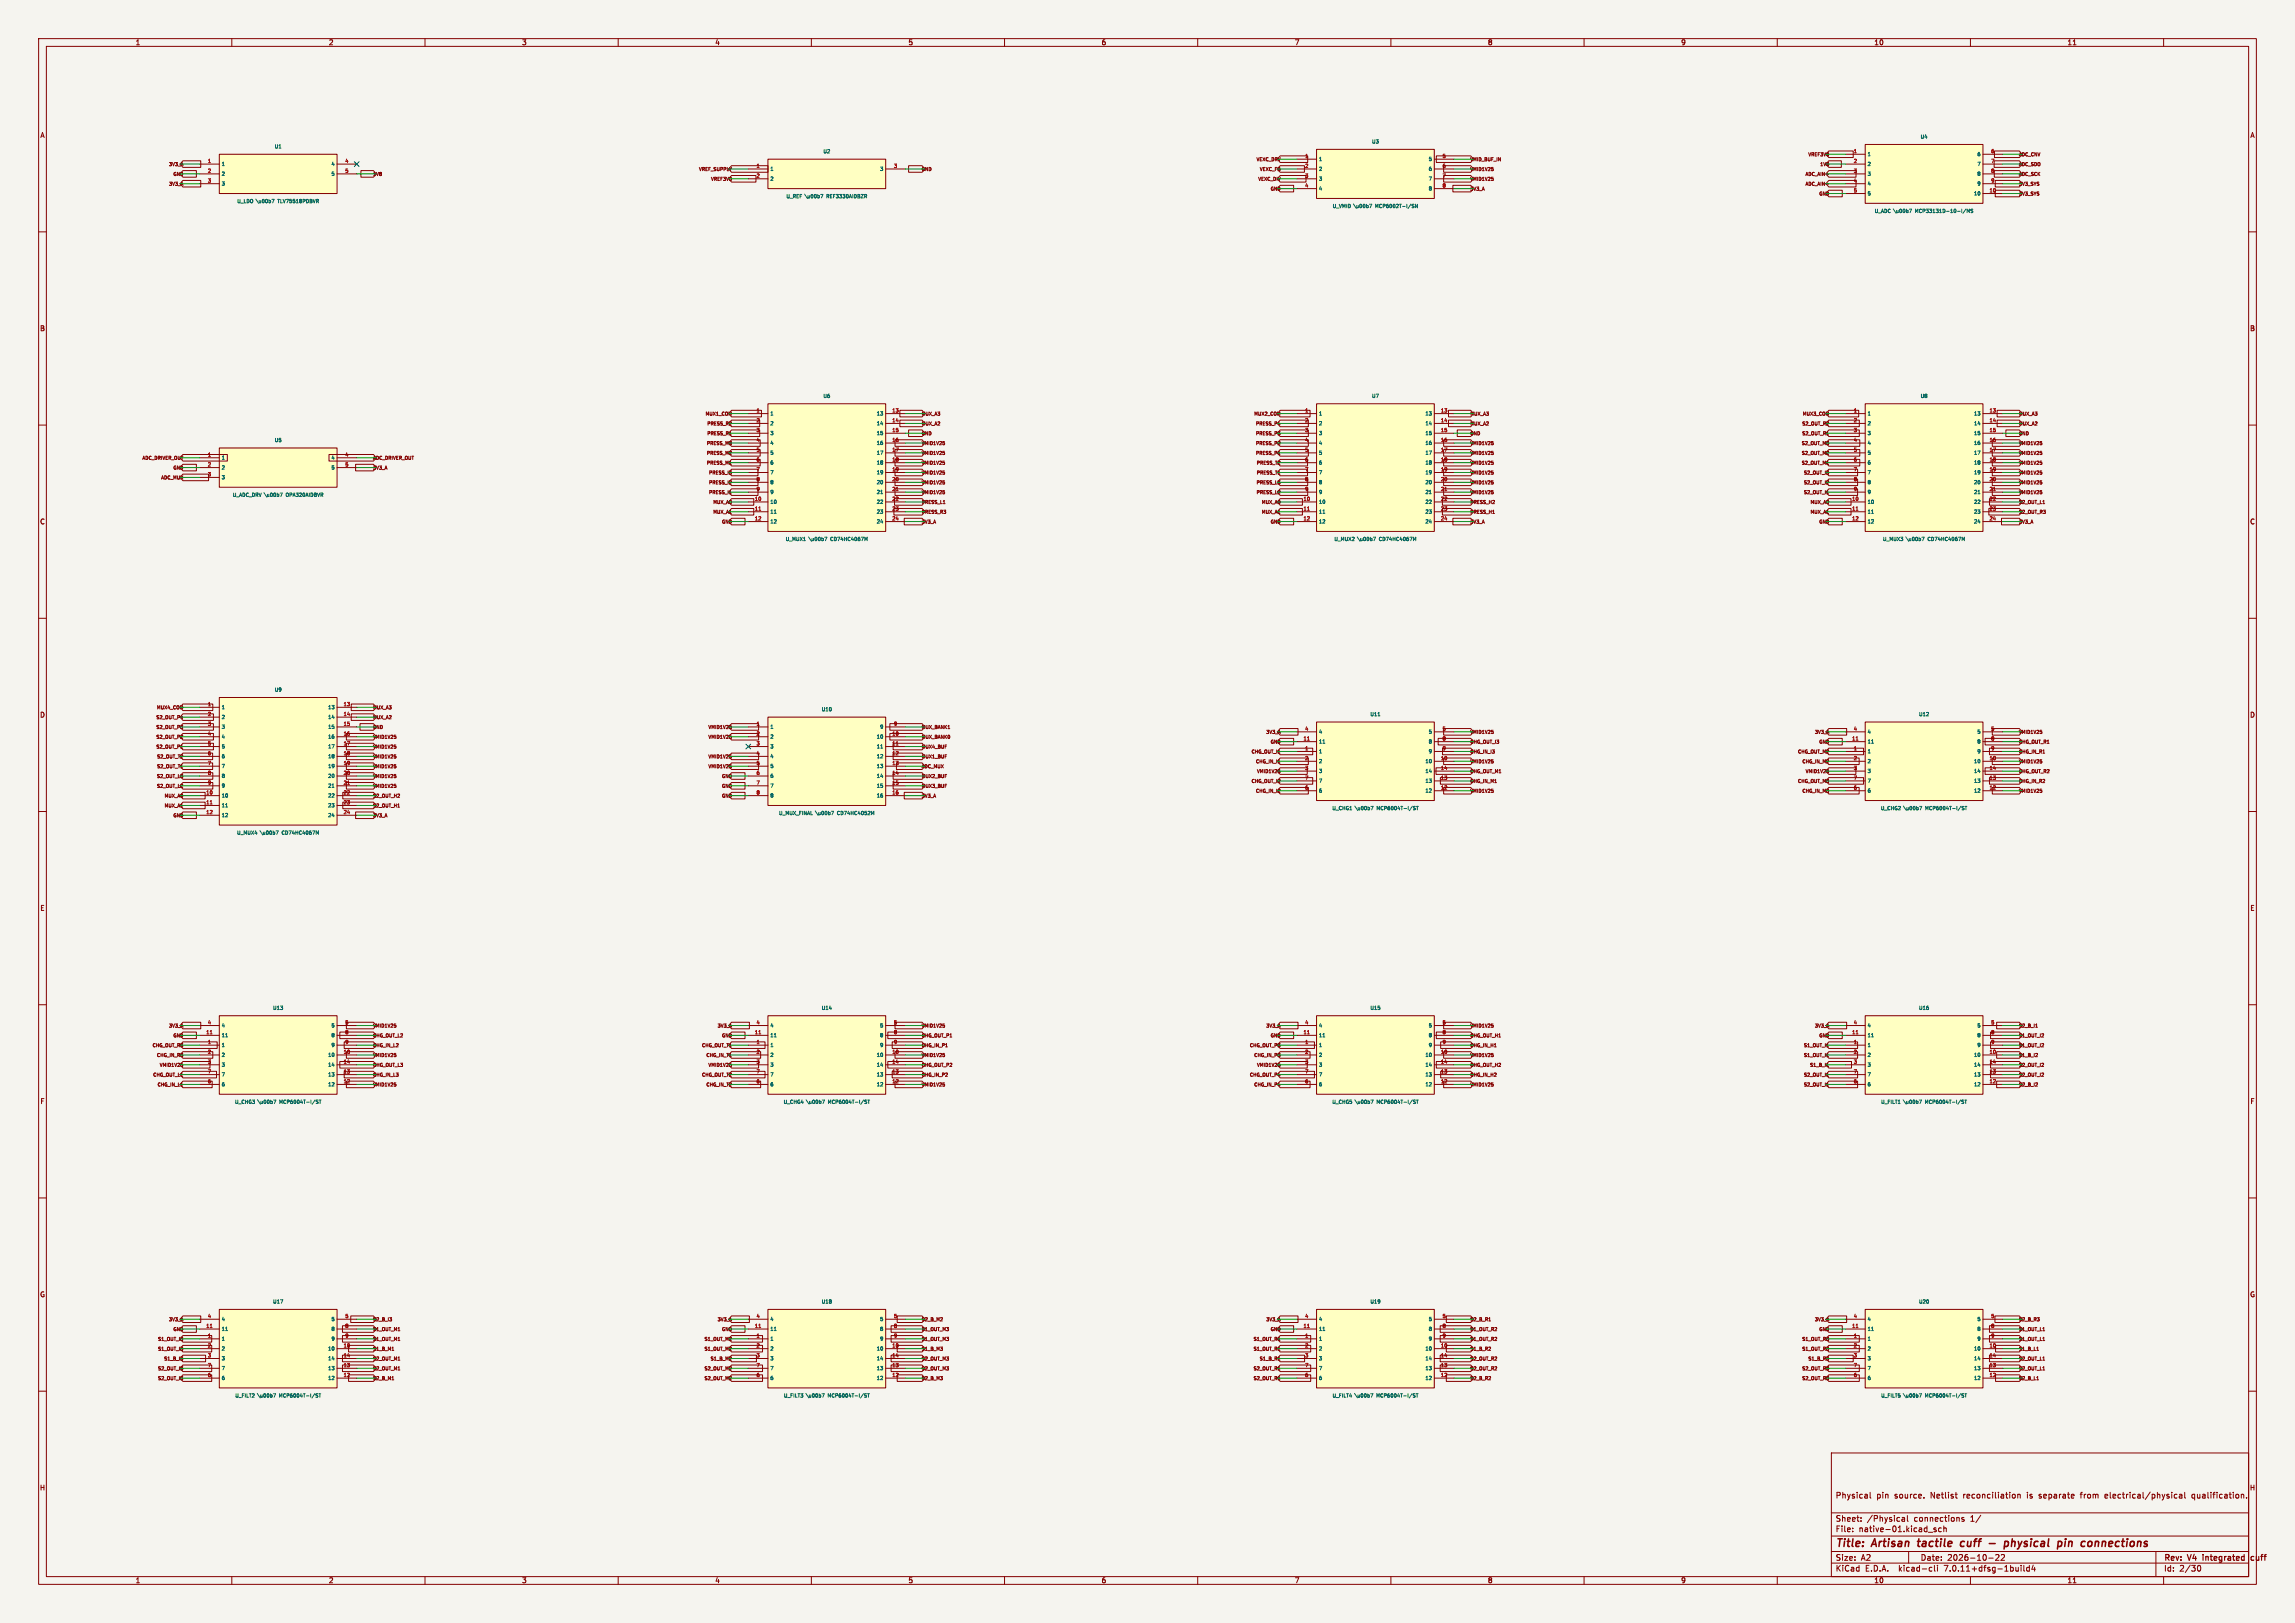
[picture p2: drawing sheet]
<svg xmlns="http://www.w3.org/2000/svg" width="594mm" height="420mm" viewBox="0 0 594 420" stroke-linecap="round" stroke-linejoin="round" font-family="sans-serif">
<defs><g id="words">
<g font-size="2.8" fill="#840000">
<text x="475" y="400.9">Title:</text>
<text x="484.7" y="400.9">Artisan</text>
<text x="497.3" y="400.9">tactile</text>
<text x="509.1" y="400.9">cuff</text>
<text x="517.3" y="400.9">-</text>
<text x="522.1" y="400.9">physical</text>
<text x="536.7" y="400.9">pin</text>
<text x="543.6" y="400.9">connections</text>
</g>
<g font-size="2.1" fill="#840000">
<text x="475" y="388">Physical</text>
<text x="485.7" y="388">pin</text>
<text x="490.4" y="388">source.</text>
<text x="499.8" y="388">Netlist</text>
<text x="508.4" y="388">reconciliation</text>
<text x="525.1" y="388">is</text>
<text x="528.3" y="388">separate</text>
<text x="539.2" y="388">from</text>
<text x="545.7" y="388">electrical/physical</text>
<text x="568.3" y="388">qualification.</text>
<text x="475" y="394">Sheet:</text>
<text x="483.2" y="394">/Physical</text>
<text x="495.5" y="394">connections</text>
<text x="510.2" y="394">1/</text>
<text x="475" y="396.7">File:</text>
<text x="481.1" y="396.7">native-01.kicad_sch</text>
<text x="475" y="406.9">KiCad</text>
<text x="475" y="404.1">Size:</text>
<text x="481.7" y="404.1">A2</text>
<text x="482.7" y="406.9">E.D.A.</text>
<text x="491.6" y="406.9">kicad-cli</text>
<text x="497" y="404.1">Date:</text>
<text x="503.5" y="406.9">7.0.11+dfsg-1build4</text>
<text x="504" y="404.1">2026-10-22</text>
<text x="560" y="404.3">Rev:</text>
<text x="560" y="406.9">Id:</text>
<text x="564.1" y="406.9">2/30</text>
<text x="566.4" y="404.3">V4</text>
<text x="570.8" y="404.3">integrated</text>
<text x="583.9" y="404.3">cuff</text>
</g>
<g font-size="1.8" fill="#840000">
<text x="35" y="11.9">1</text>
<text x="85" y="11.9">2</text>
<text x="135" y="11.9">3</text>
<text x="185" y="11.9">4</text>
<text x="235" y="11.9">5</text>
<text x="285" y="11.9">6</text>
<text x="335" y="11.9">7</text>
<text x="385" y="11.9">8</text>
<text x="435" y="11.9">9</text>
<text x="485" y="11.9">10</text>
<text x="535" y="11.9">11</text>
<text x="10.3" y="35.9">A</text>
<text x="582.3" y="35.9">A</text>
<text x="10.3" y="85.9">B</text>
<text x="582.3" y="85.9">B</text>
<text x="10.3" y="135.9">C</text>
<text x="582.3" y="135.9">C</text>
<text x="10.3" y="185.9">D</text>
<text x="582.3" y="185.9">D</text>
<text x="10.3" y="235.9">E</text>
<text x="582.3" y="235.9">E</text>
<text x="10.3" y="285.9">F</text>
<text x="582.3" y="285.9">F</text>
<text x="10.3" y="335.9">G</text>
<text x="582.3" y="335.9">G</text>
<text x="10.2" y="385.9">H</text>
<text x="582.2" y="385.9">H</text>
<text x="35" y="409.9">1</text>
<text x="85" y="409.9">2</text>
<text x="135" y="409.9">3</text>
<text x="185" y="409.9">4</text>
<text x="235" y="409.9">5</text>
<text x="285" y="409.9">6</text>
<text x="335" y="409.9">7</text>
<text x="385" y="409.9">8</text>
<text x="435" y="409.9">9</text>
<text x="485" y="409.9">10</text>
<text x="535" y="409.9">11</text>
</g>
<g font-size="1.3" fill="#006464">
<text x="71" y="38.6">U1</text>
<text x="213" y="39.9">U2</text>
<text x="341.3" y="41.9">1</text>
<text x="355" y="37.3">U3</text>
<text x="369.6" y="41.9">5</text>
<text x="483.3" y="40.6">1</text>
<text x="497" y="36.1">U4</text>
<text x="511.6" y="40.6">6</text>
<text x="57.3" y="43.1">1</text>
<text x="57.3" y="45.7">2</text>
<text x="85.6" y="43.1">4</text>
<text x="85.6" y="45.7">5</text>
<text x="199.3" y="44.4">1</text>
<text x="199.3" y="46.9">2</text>
<text x="227.6" y="44.4">3</text>
<text x="341.3" y="44.4">2</text>
<text x="341.3" y="46.9">3</text>
<text x="369.6" y="44.4">6</text>
<text x="369.6" y="46.9">7</text>
<text x="483.3" y="43.1">2</text>
<text x="483.3" y="45.7">3</text>
<text x="511.6" y="43.1">7</text>
<text x="511.6" y="45.7">8</text>
<text x="57.3" y="48.2">3</text>
<text x="61.3" y="52.8">U_LDO</text>
<text x="66.4" y="52.8">\u00b7</text>
<text x="72.2" y="52.8">TLV75518PDBVR</text>
<text x="203.4" y="51.5">U_REF</text>
<text x="208.5" y="51.5">\u00b7</text>
<text x="214.2" y="51.5">REF3330AIDBZR</text>
<text x="341.3" y="49.5">4</text>
<text x="369.6" y="49.5">8</text>
<text x="483.3" y="48.2">4</text>
<text x="483.3" y="50.8">5</text>
<text x="510.7" y="50.8">10</text>
<text x="511.6" y="48.2">9</text>
<text x="344.8" y="54">U_VMID</text>
<text x="350.5" y="54">\u00b7</text>
<text x="356.3" y="54">MCP6002T-I/SN</text>
<text x="485.1" y="55.3">U_ADC</text>
<text x="490.2" y="55.3">\u00b7</text>
<text x="496" y="55.3">MCP33131D-10-I/MS</text>
<text x="199.3" y="107.7">1</text>
<text x="213" y="103.2">U6</text>
<text x="226.7" y="107.7">13</text>
<text x="341.3" y="107.7">1</text>
<text x="355" y="103.2">U7</text>
<text x="368.7" y="107.7">13</text>
<text x="483.3" y="107.7">1</text>
<text x="497" y="103.2">U8</text>
<text x="510.7" y="107.7">13</text>
<text x="199.3" y="110.2">2</text>
<text x="199.3" y="112.8">3</text>
<text x="226.7" y="110.2">14</text>
<text x="226.7" y="112.8">15</text>
<text x="341.3" y="110.2">2</text>
<text x="341.3" y="112.8">3</text>
<text x="368.7" y="110.2">14</text>
<text x="368.7" y="112.8">15</text>
<text x="483.3" y="110.2">2</text>
<text x="483.3" y="112.8">3</text>
<text x="510.7" y="110.2">14</text>
<text x="510.7" y="112.8">15</text>
<text x="57.3" y="119.1">1</text>
<text x="71" y="114.6">U5</text>
<text x="85.6" y="119.1">4</text>
<text x="199.3" y="115.3">4</text>
<text x="199.3" y="117.9">5</text>
<text x="226.7" y="115.3">16</text>
<text x="226.7" y="117.9">17</text>
<text x="341.3" y="115.3">4</text>
<text x="341.3" y="117.9">5</text>
<text x="368.7" y="115.3">16</text>
<text x="368.7" y="117.9">17</text>
<text x="483.3" y="115.3">4</text>
<text x="483.3" y="117.9">5</text>
<text x="510.7" y="115.3">16</text>
<text x="510.7" y="117.9">17</text>
<text x="57.3" y="121.7">2</text>
<text x="57.3" y="124.2">3</text>
<text x="85.6" y="121.7">5</text>
<text x="199.3" y="120.4">6</text>
<text x="199.3" y="122.9">7</text>
<text x="199.3" y="125.5">8</text>
<text x="226.7" y="120.4">18</text>
<text x="226.7" y="122.9">19</text>
<text x="226.7" y="125.5">20</text>
<text x="341.3" y="120.4">6</text>
<text x="341.3" y="122.9">7</text>
<text x="341.3" y="125.5">8</text>
<text x="368.7" y="120.4">18</text>
<text x="368.7" y="122.9">19</text>
<text x="368.7" y="125.5">20</text>
<text x="483.3" y="120.4">6</text>
<text x="483.3" y="122.9">7</text>
<text x="483.3" y="125.5">8</text>
<text x="510.7" y="120.4">18</text>
<text x="510.7" y="122.9">19</text>
<text x="510.7" y="125.5">20</text>
<text x="60.1" y="128.8">U_ADC_DRV \u00b7</text>
<text x="74.3" y="128.8">OPA320AIDBVR</text>
<text x="199.3" y="130.6">10</text>
<text x="199.3" y="128">9</text>
<text x="226.7" y="128">21</text>
<text x="226.7" y="130.6">22</text>
<text x="341.3" y="130.6">10</text>
<text x="341.3" y="128">9</text>
<text x="368.7" y="128">21</text>
<text x="368.7" y="130.6">22</text>
<text x="483.3" y="130.6">10</text>
<text x="483.3" y="128">9</text>
<text x="510.7" y="128">21</text>
<text x="510.7" y="130.6">22</text>
<text x="199.3" y="133.1">11</text>
<text x="199.3" y="135.6">12</text>
<text x="226.7" y="133.1">23</text>
<text x="226.7" y="135.6">24</text>
<text x="341.3" y="133.1">11</text>
<text x="341.3" y="135.6">12</text>
<text x="368.7" y="133.1">23</text>
<text x="368.7" y="135.6">24</text>
<text x="483.3" y="133.1">11</text>
<text x="483.3" y="135.6">12</text>
<text x="510.7" y="133.1">23</text>
<text x="510.7" y="135.6">24</text>
<text x="203.2" y="140.2">U_MUX1</text>
<text x="209.5" y="140.2">\u00b7</text>
<text x="215.3" y="140.2">CD74HC4067M</text>
<text x="345.2" y="140.2">U_MUX2</text>
<text x="351.5" y="140.2">\u00b7</text>
<text x="357.3" y="140.2">CD74HC4067M</text>
<text x="487.2" y="140.2">U_MUX3</text>
<text x="493.5" y="140.2">\u00b7</text>
<text x="499.3" y="140.2">CD74HC4067M</text>
<text x="71" y="179.2">U9</text>
<text x="57.3" y="183.7">1</text>
<text x="84.7" y="183.7">13</text>
<text x="212.5" y="184.2">U10</text>
<text x="354.5" y="185.5">U11</text>
<text x="496.5" y="185.5">U12</text>
<text x="57.3" y="186.2">2</text>
<text x="57.3" y="188.8">3</text>
<text x="57.3" y="191.3">4</text>
<text x="84.7" y="186.2">14</text>
<text x="84.7" y="188.8">15</text>
<text x="84.7" y="191.3">16</text>
<text x="199.3" y="188.8">1</text>
<text x="199.3" y="191.3">2</text>
<text x="226.7" y="191.3">10</text>
<text x="227.6" y="188.8">9</text>
<text x="341.3" y="190.1">4</text>
<text x="369.6" y="190.1">5</text>
<text x="483.3" y="190.1">4</text>
<text x="511.6" y="190.1">5</text>
<text x="57.3" y="193.9">5</text>
<text x="57.3" y="196.4">6</text>
<text x="84.7" y="193.9">17</text>
<text x="84.7" y="196.4">18</text>
<text x="199.3" y="193.9">3</text>
<text x="199.3" y="196.4">4</text>
<text x="226.7" y="193.9">11</text>
<text x="226.7" y="196.4">12</text>
<text x="341.3" y="195.1">1</text>
<text x="341.3" y="192.6">11</text>
<text x="341.3" y="197.7">2</text>
<text x="368.7" y="197.7">10</text>
<text x="369.6" y="192.6">8</text>
<text x="369.6" y="195.1">9</text>
<text x="483.3" y="195.1">1</text>
<text x="483.3" y="192.6">11</text>
<text x="483.3" y="197.7">2</text>
<text x="510.7" y="197.7">10</text>
<text x="511.6" y="192.6">8</text>
<text x="511.6" y="195.1">9</text>
<text x="57.3" y="198.9">7</text>
<text x="57.3" y="201.5">8</text>
<text x="84.7" y="198.9">19</text>
<text x="84.7" y="201.5">20</text>
<text x="199.3" y="198.9">5</text>
<text x="199.3" y="201.5">6</text>
<text x="226.7" y="198.9">13</text>
<text x="226.7" y="201.5">14</text>
<text x="341.3" y="200.2">3</text>
<text x="341.3" y="202.8">7</text>
<text x="368.7" y="202.8">13</text>
<text x="368.7" y="200.2">14</text>
<text x="483.3" y="200.2">3</text>
<text x="483.3" y="202.8">7</text>
<text x="510.7" y="202.8">13</text>
<text x="510.7" y="200.2">14</text>
<text x="57.3" y="206.6">10</text>
<text x="57.3" y="209.1">11</text>
<text x="57.3" y="204">9</text>
<text x="84.7" y="204">21</text>
<text x="84.7" y="206.6">22</text>
<text x="84.7" y="209.1">23</text>
<text x="199.3" y="204">7</text>
<text x="199.3" y="206.6">8</text>
<text x="226.7" y="204">15</text>
<text x="226.7" y="206.6">16</text>
<text x="341.3" y="205.3">6</text>
<text x="344.7" y="209.8">U_CHG1</text>
<text x="350.9" y="209.8">\u00b7</text>
<text x="356.6" y="209.8">MCP6004T-I/ST</text>
<text x="368.7" y="205.3">12</text>
<text x="483.3" y="205.3">6</text>
<text x="486.7" y="209.8">U_CHG2</text>
<text x="492.9" y="209.8">\u00b7</text>
<text x="498.6" y="209.8">MCP6004T-I/ST</text>
<text x="510.7" y="205.3">12</text>
<text x="57.3" y="211.6">12</text>
<text x="84.7" y="211.6">24</text>
<text x="201.5" y="211.1">U_MUX_FINAL</text>
<text x="211.2" y="211.1">\u00b7</text>
<text x="217" y="211.1">CD74HC4052M</text>
<text x="61.2" y="216.2">U_MUX4</text>
<text x="67.5" y="216.2">\u00b7</text>
<text x="73.3" y="216.2">CD74HC4067M</text>
<text x="70.5" y="261.5">U13</text>
<text x="212.5" y="261.5">U14</text>
<text x="354.5" y="261.5">U15</text>
<text x="496.5" y="261.5">U16</text>
<text x="57.3" y="268.6">11</text>
<text x="57.3" y="266.1">4</text>
<text x="85.6" y="266.1">5</text>
<text x="85.6" y="268.6">8</text>
<text x="199.3" y="268.6">11</text>
<text x="199.3" y="266.1">4</text>
<text x="227.6" y="266.1">5</text>
<text x="227.6" y="268.6">8</text>
<text x="341.3" y="268.6">11</text>
<text x="341.3" y="266.1">4</text>
<text x="369.6" y="266.1">5</text>
<text x="369.6" y="268.6">8</text>
<text x="483.3" y="268.6">11</text>
<text x="483.3" y="266.1">4</text>
<text x="511.6" y="266.1">5</text>
<text x="511.6" y="268.6">8</text>
<text x="57.3" y="271.1">1</text>
<text x="57.3" y="273.7">2</text>
<text x="84.7" y="273.7">10</text>
<text x="85.6" y="271.1">9</text>
<text x="199.3" y="271.1">1</text>
<text x="199.3" y="273.7">2</text>
<text x="226.7" y="273.7">10</text>
<text x="227.6" y="271.1">9</text>
<text x="341.3" y="271.1">1</text>
<text x="341.3" y="273.7">2</text>
<text x="368.7" y="273.7">10</text>
<text x="369.6" y="271.1">9</text>
<text x="483.3" y="271.1">1</text>
<text x="483.3" y="273.7">2</text>
<text x="510.7" y="273.7">10</text>
<text x="511.6" y="271.1">9</text>
<text x="57.3" y="276.2">3</text>
<text x="57.3" y="281.3">6</text>
<text x="57.3" y="278.8">7</text>
<text x="84.7" y="281.3">12</text>
<text x="84.7" y="278.8">13</text>
<text x="84.7" y="276.2">14</text>
<text x="199.3" y="276.2">3</text>
<text x="199.3" y="281.3">6</text>
<text x="199.3" y="278.8">7</text>
<text x="226.7" y="281.3">12</text>
<text x="226.7" y="278.8">13</text>
<text x="226.7" y="276.2">14</text>
<text x="341.3" y="276.2">3</text>
<text x="341.3" y="281.3">6</text>
<text x="341.3" y="278.8">7</text>
<text x="368.7" y="281.3">12</text>
<text x="368.7" y="278.8">13</text>
<text x="368.7" y="276.2">14</text>
<text x="483.3" y="276.2">3</text>
<text x="483.3" y="281.3">6</text>
<text x="483.3" y="278.8">7</text>
<text x="510.7" y="281.3">12</text>
<text x="510.7" y="278.8">13</text>
<text x="510.7" y="276.2">14</text>
<text x="60.7" y="285.8">U_CHG3</text>
<text x="66.9" y="285.8">\u00b7</text>
<text x="72.6" y="285.8">MCP6004T-I/ST</text>
<text x="202.7" y="285.8">U_CHG4</text>
<text x="208.9" y="285.8">\u00b7</text>
<text x="214.6" y="285.8">MCP6004T-I/ST</text>
<text x="344.7" y="285.8">U_CHG5</text>
<text x="350.9" y="285.8">\u00b7</text>
<text x="356.6" y="285.8">MCP6004T-I/ST</text>
<text x="486.7" y="285.8">U_FILT1</text>
<text x="492.8" y="285.8">\u00b7</text>
<text x="498.6" y="285.8">MCP6004T-I/ST</text>
<text x="70.5" y="337.5">U17</text>
<text x="212.5" y="337.5">U18</text>
<text x="354.5" y="337.5">U19</text>
<text x="496.5" y="337.5">U20</text>
<text x="57.3" y="347.1">1</text>
<text x="57.3" y="344.6">11</text>
<text x="57.3" y="342.1">4</text>
<text x="85.6" y="342.1">5</text>
<text x="85.6" y="344.6">8</text>
<text x="85.6" y="347.1">9</text>
<text x="199.3" y="347.1">1</text>
<text x="199.3" y="344.6">11</text>
<text x="199.3" y="342.1">4</text>
<text x="227.6" y="342.1">5</text>
<text x="227.6" y="344.6">8</text>
<text x="227.6" y="347.1">9</text>
<text x="341.3" y="347.1">1</text>
<text x="341.3" y="344.6">11</text>
<text x="341.3" y="342.1">4</text>
<text x="369.6" y="342.1">5</text>
<text x="369.6" y="344.6">8</text>
<text x="369.6" y="347.1">9</text>
<text x="483.3" y="347.1">1</text>
<text x="483.3" y="344.6">11</text>
<text x="483.3" y="342.1">4</text>
<text x="511.6" y="342.1">5</text>
<text x="511.6" y="344.6">8</text>
<text x="511.6" y="347.1">9</text>
<text x="57.3" y="349.7">2</text>
<text x="57.3" y="352.2">3</text>
<text x="84.7" y="349.7">10</text>
<text x="84.7" y="352.2">14</text>
<text x="199.3" y="349.7">2</text>
<text x="199.3" y="352.2">3</text>
<text x="226.7" y="349.7">10</text>
<text x="226.7" y="352.2">14</text>
<text x="341.3" y="349.7">2</text>
<text x="341.3" y="352.2">3</text>
<text x="368.7" y="349.7">10</text>
<text x="368.7" y="352.2">14</text>
<text x="483.3" y="349.7">2</text>
<text x="483.3" y="352.2">3</text>
<text x="510.7" y="349.7">10</text>
<text x="510.7" y="352.2">14</text>
<text x="57.3" y="357.3">6</text>
<text x="57.3" y="354.8">7</text>
<text x="84.7" y="357.3">12</text>
<text x="84.7" y="354.8">13</text>
<text x="199.3" y="357.3">6</text>
<text x="199.3" y="354.8">7</text>
<text x="226.7" y="357.3">12</text>
<text x="226.7" y="354.8">13</text>
<text x="341.3" y="357.3">6</text>
<text x="341.3" y="354.8">7</text>
<text x="368.7" y="357.3">12</text>
<text x="368.7" y="354.8">13</text>
<text x="483.3" y="357.3">6</text>
<text x="483.3" y="354.8">7</text>
<text x="510.7" y="357.3">12</text>
<text x="510.7" y="354.8">13</text>
<text x="60.7" y="361.8">U_FILT2</text>
<text x="66.8" y="361.8">\u00b7</text>
<text x="72.6" y="361.8">MCP6004T-I/ST</text>
<text x="202.7" y="361.8">U_FILT3</text>
<text x="208.8" y="361.8">\u00b7</text>
<text x="214.6" y="361.8">MCP6004T-I/ST</text>
<text x="344.7" y="361.8">U_FILT4</text>
<text x="350.8" y="361.8">\u00b7</text>
<text x="356.6" y="361.8">MCP6004T-I/ST</text>
<text x="486.7" y="361.8">U_FILT5</text>
<text x="492.8" y="361.8">\u00b7</text>
<text x="498.6" y="361.8">MCP6004T-I/ST</text>
</g>
<g font-size="1.3" fill="#a90000">
<text x="337.7" y="40.9">1</text>
<text x="373.2" y="40.9">5</text>
<text x="479.7" y="39.7">1</text>
<text x="515.2" y="39.7">6</text>
<text x="53.7" y="42.2">1</text>
<text x="53.7" y="44.7">2</text>
<text x="53.7" y="47.3">3</text>
<text x="89.2" y="42.2">4</text>
<text x="89.2" y="44.7">5</text>
<text x="195.7" y="43.5">1</text>
<text x="195.7" y="46">2</text>
<text x="231.2" y="43.5">3</text>
<text x="337.7" y="43.5">2</text>
<text x="337.7" y="46">3</text>
<text x="373.2" y="43.5">6</text>
<text x="373.2" y="46">7</text>
<text x="479.7" y="42.2">2</text>
<text x="479.7" y="44.7">3</text>
<text x="479.7" y="47.3">4</text>
<text x="515.2" y="42.2">7</text>
<text x="515.2" y="44.7">8</text>
<text x="515.2" y="47.3">9</text>
<text x="337.7" y="48.6">4</text>
<text x="373.2" y="48.6">8</text>
<text x="479.7" y="49.8">5</text>
<text x="514.8" y="49.8">10</text>
<text x="195.7" y="106.8">1</text>
<text x="230.8" y="106.8">13</text>
<text x="337.7" y="106.8">1</text>
<text x="372.8" y="106.8">13</text>
<text x="479.7" y="106.8">1</text>
<text x="514.8" y="106.8">13</text>
<text x="195.7" y="109.3">2</text>
<text x="195.7" y="111.9">3</text>
<text x="230.8" y="109.3">14</text>
<text x="230.8" y="111.9">15</text>
<text x="337.7" y="109.3">2</text>
<text x="337.7" y="111.9">3</text>
<text x="372.8" y="109.3">14</text>
<text x="372.8" y="111.9">15</text>
<text x="479.7" y="109.3">2</text>
<text x="479.7" y="111.9">3</text>
<text x="514.8" y="109.3">14</text>
<text x="514.8" y="111.9">15</text>
<text x="53.7" y="118.2">1</text>
<text x="89.2" y="118.2">4</text>
<text x="195.7" y="114.4">4</text>
<text x="195.7" y="116.9">5</text>
<text x="195.7" y="119.5">6</text>
<text x="230.8" y="114.4">16</text>
<text x="230.8" y="116.9">17</text>
<text x="230.8" y="119.5">18</text>
<text x="337.7" y="114.4">4</text>
<text x="337.7" y="116.9">5</text>
<text x="337.7" y="119.5">6</text>
<text x="372.8" y="114.4">16</text>
<text x="372.8" y="116.9">17</text>
<text x="372.8" y="119.5">18</text>
<text x="479.7" y="114.4">4</text>
<text x="479.7" y="116.9">5</text>
<text x="479.7" y="119.5">6</text>
<text x="514.8" y="114.4">16</text>
<text x="514.8" y="116.9">17</text>
<text x="514.8" y="119.5">18</text>
<text x="53.7" y="120.7">2</text>
<text x="53.7" y="123.3">3</text>
<text x="89.2" y="120.7">5</text>
<text x="195.7" y="122">7</text>
<text x="195.7" y="124.6">8</text>
<text x="230.8" y="122">19</text>
<text x="230.8" y="124.6">20</text>
<text x="337.7" y="122">7</text>
<text x="337.7" y="124.6">8</text>
<text x="372.8" y="122">19</text>
<text x="372.8" y="124.6">20</text>
<text x="479.7" y="122">7</text>
<text x="479.7" y="124.6">8</text>
<text x="514.8" y="122">19</text>
<text x="514.8" y="124.6">20</text>
<text x="195.2" y="129.6">10</text>
<text x="195.7" y="127.1">9</text>
<text x="230.8" y="127.1">21</text>
<text x="230.8" y="129.6">22</text>
<text x="337.2" y="129.6">10</text>
<text x="337.7" y="127.1">9</text>
<text x="372.8" y="127.1">21</text>
<text x="372.8" y="129.6">22</text>
<text x="479.2" y="129.6">10</text>
<text x="479.7" y="127.1">9</text>
<text x="514.8" y="127.1">21</text>
<text x="514.8" y="129.6">22</text>
<text x="195.2" y="132.2">11</text>
<text x="195.2" y="134.7">12</text>
<text x="230.8" y="132.2">23</text>
<text x="230.8" y="134.7">24</text>
<text x="337.2" y="132.2">11</text>
<text x="337.2" y="134.7">12</text>
<text x="372.8" y="132.2">23</text>
<text x="372.8" y="134.7">24</text>
<text x="479.2" y="132.2">11</text>
<text x="479.2" y="134.7">12</text>
<text x="514.8" y="132.2">23</text>
<text x="514.8" y="134.7">24</text>
<text x="53.7" y="182.8">1</text>
<text x="53.7" y="185.3">2</text>
<text x="88.8" y="182.8">13</text>
<text x="88.8" y="185.3">14</text>
<text x="53.7" y="187.9">3</text>
<text x="53.7" y="190.4">4</text>
<text x="88.8" y="187.9">15</text>
<text x="88.8" y="190.4">16</text>
<text x="195.7" y="187.9">1</text>
<text x="195.7" y="190.4">2</text>
<text x="230.8" y="190.4">10</text>
<text x="231.2" y="187.9">9</text>
<text x="337.2" y="191.7">11</text>
<text x="337.7" y="189.1">4</text>
<text x="373.2" y="189.1">5</text>
<text x="373.2" y="191.7">8</text>
<text x="479.2" y="191.7">11</text>
<text x="479.7" y="189.1">4</text>
<text x="515.2" y="189.1">5</text>
<text x="515.2" y="191.7">8</text>
<text x="53.7" y="192.9">5</text>
<text x="53.7" y="195.5">6</text>
<text x="88.8" y="192.9">17</text>
<text x="88.8" y="195.5">18</text>
<text x="195.7" y="192.9">3</text>
<text x="195.7" y="195.5">4</text>
<text x="230.8" y="192.9">11</text>
<text x="230.8" y="195.5">12</text>
<text x="337.7" y="194.2">1</text>
<text x="337.7" y="196.7">2</text>
<text x="372.8" y="196.7">10</text>
<text x="373.2" y="194.2">9</text>
<text x="479.7" y="194.2">1</text>
<text x="479.7" y="196.7">2</text>
<text x="514.8" y="196.7">10</text>
<text x="515.2" y="194.2">9</text>
<text x="53.7" y="198">7</text>
<text x="53.7" y="200.6">8</text>
<text x="53.7" y="203.1">9</text>
<text x="88.8" y="198">19</text>
<text x="88.8" y="200.6">20</text>
<text x="88.8" y="203.1">21</text>
<text x="195.7" y="198">5</text>
<text x="195.7" y="200.6">6</text>
<text x="195.7" y="203.1">7</text>
<text x="230.8" y="198">13</text>
<text x="230.8" y="200.6">14</text>
<text x="230.8" y="203.1">15</text>
<text x="337.7" y="199.3">3</text>
<text x="337.7" y="201.8">7</text>
<text x="372.8" y="201.8">13</text>
<text x="372.8" y="199.3">14</text>
<text x="479.7" y="199.3">3</text>
<text x="479.7" y="201.8">7</text>
<text x="514.8" y="201.8">13</text>
<text x="514.8" y="199.3">14</text>
<text x="53.2" y="205.6">10</text>
<text x="53.2" y="208.2">11</text>
<text x="88.8" y="205.6">22</text>
<text x="88.8" y="208.2">23</text>
<text x="195.7" y="205.6">8</text>
<text x="230.8" y="205.6">16</text>
<text x="337.7" y="204.4">6</text>
<text x="372.8" y="204.4">12</text>
<text x="479.7" y="204.4">6</text>
<text x="514.8" y="204.4">12</text>
<text x="53.2" y="210.7">12</text>
<text x="88.8" y="210.7">24</text>
<text x="53.2" y="267.7">11</text>
<text x="53.7" y="265.1">4</text>
<text x="89.2" y="265.1">5</text>
<text x="89.2" y="267.7">8</text>
<text x="195.2" y="267.7">11</text>
<text x="195.7" y="265.1">4</text>
<text x="231.2" y="265.1">5</text>
<text x="231.2" y="267.7">8</text>
<text x="337.2" y="267.7">11</text>
<text x="337.7" y="265.1">4</text>
<text x="373.2" y="265.1">5</text>
<text x="373.2" y="267.7">8</text>
<text x="479.2" y="267.7">11</text>
<text x="479.7" y="265.1">4</text>
<text x="515.2" y="265.1">5</text>
<text x="515.2" y="267.7">8</text>
<text x="53.7" y="270.2">1</text>
<text x="53.7" y="272.7">2</text>
<text x="53.7" y="275.3">3</text>
<text x="88.8" y="272.7">10</text>
<text x="88.8" y="275.3">14</text>
<text x="89.2" y="270.2">9</text>
<text x="195.7" y="270.2">1</text>
<text x="195.7" y="272.7">2</text>
<text x="195.7" y="275.3">3</text>
<text x="230.8" y="272.7">10</text>
<text x="230.8" y="275.3">14</text>
<text x="231.2" y="270.2">9</text>
<text x="337.7" y="270.2">1</text>
<text x="337.7" y="272.7">2</text>
<text x="337.7" y="275.3">3</text>
<text x="372.8" y="272.7">10</text>
<text x="372.8" y="275.3">14</text>
<text x="373.2" y="270.2">9</text>
<text x="479.7" y="270.2">1</text>
<text x="479.7" y="272.7">2</text>
<text x="479.7" y="275.3">3</text>
<text x="514.8" y="272.7">10</text>
<text x="514.8" y="275.3">14</text>
<text x="515.2" y="270.2">9</text>
<text x="53.7" y="280.4">6</text>
<text x="53.7" y="277.8">7</text>
<text x="88.8" y="280.4">12</text>
<text x="88.8" y="277.8">13</text>
<text x="195.7" y="280.4">6</text>
<text x="195.7" y="277.8">7</text>
<text x="230.8" y="280.4">12</text>
<text x="230.8" y="277.8">13</text>
<text x="337.7" y="280.4">6</text>
<text x="337.7" y="277.8">7</text>
<text x="372.8" y="280.4">12</text>
<text x="372.8" y="277.8">13</text>
<text x="479.7" y="280.4">6</text>
<text x="479.7" y="277.8">7</text>
<text x="514.8" y="280.4">12</text>
<text x="514.8" y="277.8">13</text>
<text x="53.7" y="341.1">4</text>
<text x="89.2" y="341.1">5</text>
<text x="195.7" y="341.1">4</text>
<text x="231.2" y="341.1">5</text>
<text x="337.7" y="341.1">4</text>
<text x="373.2" y="341.1">5</text>
<text x="479.7" y="341.1">4</text>
<text x="515.2" y="341.1">5</text>
<text x="53.2" y="343.7">11</text>
<text x="53.7" y="346.2">1</text>
<text x="89.2" y="343.7">8</text>
<text x="89.2" y="346.2">9</text>
<text x="195.2" y="343.7">11</text>
<text x="195.7" y="346.2">1</text>
<text x="231.2" y="343.7">8</text>
<text x="231.2" y="346.2">9</text>
<text x="337.2" y="343.7">11</text>
<text x="337.7" y="346.2">1</text>
<text x="373.2" y="343.7">8</text>
<text x="373.2" y="346.2">9</text>
<text x="479.2" y="343.7">11</text>
<text x="479.7" y="346.2">1</text>
<text x="515.2" y="343.7">8</text>
<text x="515.2" y="346.2">9</text>
<text x="53.7" y="348.7">2</text>
<text x="53.7" y="351.3">3</text>
<text x="53.7" y="353.8">7</text>
<text x="88.8" y="348.7">10</text>
<text x="88.8" y="353.8">13</text>
<text x="88.8" y="351.3">14</text>
<text x="195.7" y="348.7">2</text>
<text x="195.7" y="351.3">3</text>
<text x="195.7" y="353.8">7</text>
<text x="230.8" y="348.7">10</text>
<text x="230.8" y="353.8">13</text>
<text x="230.8" y="351.3">14</text>
<text x="337.7" y="348.7">2</text>
<text x="337.7" y="351.3">3</text>
<text x="337.7" y="353.8">7</text>
<text x="372.8" y="348.7">10</text>
<text x="372.8" y="353.8">13</text>
<text x="372.8" y="351.3">14</text>
<text x="479.7" y="348.7">2</text>
<text x="479.7" y="351.3">3</text>
<text x="479.7" y="353.8">7</text>
<text x="514.8" y="348.7">10</text>
<text x="514.8" y="353.8">13</text>
<text x="514.8" y="351.3">14</text>
<text x="53.7" y="356.4">6</text>
<text x="88.8" y="356.4">12</text>
<text x="195.7" y="356.4">6</text>
<text x="230.8" y="356.4">12</text>
<text x="337.7" y="356.4">6</text>
<text x="372.8" y="356.4">12</text>
<text x="479.7" y="356.4">6</text>
<text x="514.8" y="356.4">12</text>
</g>
<g font-size="1.2" fill="#840000">
<text x="325" y="41.9">VEXC_DRV</text>
<text x="380.4" y="41.9">VMID_BUF_IN</text>
<text x="467.8" y="40.6">VREF3V0</text>
<text x="522.4" y="40.6">ADC_CNV</text>
<text x="43.5" y="43.2">3V3_A</text>
<text x="44.7" y="45.7">GND</text>
<text x="96.4" y="45.7">1V8</text>
<text x="180.7" y="44.4">VREF_SUPPLY</text>
<text x="183.8" y="47">VREF3V0</text>
<text x="238.4" y="44.4">GND</text>
<text x="325.5" y="47">VEXC_DIV</text>
<text x="325.9" y="44.4">VEXC_FB</text>
<text x="380.4" y="44.4">VMID1V25</text>
<text x="380.4" y="47">VMID1V25</text>
<text x="467.1" y="45.7">ADC_AIN+</text>
<text x="470.9" y="43.2">1V8</text>
<text x="522.4" y="45.7">ADC_SCK</text>
<text x="522.4" y="43.2">ADC_SDO</text>
<text x="43.5" y="48.3">3V3_A</text>
<text x="328.7" y="49.5">GND</text>
<text x="380.4" y="49.5">3V3_A</text>
<text x="467.1" y="48.3">ADC_AIN-</text>
<text x="470.7" y="50.8">GND</text>
<text x="522.4" y="48.3">3V3_SYS</text>
<text x="522.4" y="50.8">3V3_SYS</text>
<text x="182.4" y="107.7">MUX1_COM</text>
<text x="238.4" y="107.7">MUX_A3</text>
<text x="324.4" y="107.7">MUX2_COM</text>
<text x="380.4" y="107.7">MUX_A3</text>
<text x="466.4" y="107.7">MUX3_COM</text>
<text x="522.4" y="107.7">MUX_A3</text>
<text x="182.9" y="112.8">PRESS_R1</text>
<text x="182.9" y="110.3">PRESS_R2</text>
<text x="238.4" y="110.3">MUX_A2</text>
<text x="238.4" y="112.8">GND</text>
<text x="324.9" y="110.3">PRESS_P4</text>
<text x="324.9" y="112.8">PRESS_P3</text>
<text x="380.4" y="112.8">GND</text>
<text x="380.4" y="110.3">MUX_A2</text>
<text x="466.3" y="110.3">S2_OUT_R2</text>
<text x="466.3" y="112.8">S2_OUT_R1</text>
<text x="522.4" y="112.8">GND</text>
<text x="522.4" y="110.3">MUX_A2</text>
<text x="36.7" y="119.2">ADC_DRIVER_OUT</text>
<text x="96.4" y="119.2">ADC_DRIVER_OUT</text>
<text x="182.8" y="115.4">PRESS_M3</text>
<text x="182.8" y="117.9">PRESS_M2</text>
<text x="238.4" y="115.4">VMID1V25</text>
<text x="238.4" y="117.9">VMID1V25</text>
<text x="324.9" y="117.9">PRESS_P1</text>
<text x="324.9" y="115.4">PRESS_P2</text>
<text x="380.4" y="117.9">VMID1V25</text>
<text x="380.4" y="115.4">VMID1V25</text>
<text x="466.1" y="117.9">S2_OUT_M2</text>
<text x="466.1" y="115.4">S2_OUT_M3</text>
<text x="522.4" y="117.9">VMID1V25</text>
<text x="522.4" y="115.4">VMID1V25</text>
<text x="41.5" y="124.3">ADC_MUX</text>
<text x="44.7" y="121.7">GND</text>
<text x="96.4" y="121.7">3V3_A</text>
<text x="182.8" y="120.4">PRESS_M1</text>
<text x="183.3" y="125.5">PRESS_I2</text>
<text x="183.3" y="123">PRESS_I3</text>
<text x="238.4" y="123">VMID1V25</text>
<text x="238.4" y="125.5">VMID1V25</text>
<text x="238.4" y="120.4">VMID1V25</text>
<text x="325" y="125.5">PRESS_L3</text>
<text x="325.1" y="120.4">PRESS_T2</text>
<text x="325.1" y="123">PRESS_T1</text>
<text x="380.4" y="125.5">VMID1V25</text>
<text x="380.4" y="123">VMID1V25</text>
<text x="380.4" y="120.4">VMID1V25</text>
<text x="466.1" y="120.4">S2_OUT_M1</text>
<text x="466.7" y="123">S2_OUT_I3</text>
<text x="466.7" y="125.5">S2_OUT_I2</text>
<text x="522.4" y="125.5">VMID1V25</text>
<text x="522.4" y="123">VMID1V25</text>
<text x="522.4" y="120.4">VMID1V25</text>
<text x="183.3" y="128.1">PRESS_I1</text>
<text x="184.4" y="130.6">MUX_A0</text>
<text x="238.4" y="130.6">PRESS_L1</text>
<text x="238.4" y="128.1">VMID1V25</text>
<text x="325" y="128.1">PRESS_L2</text>
<text x="326.4" y="130.6">MUX_A0</text>
<text x="380.4" y="130.6">PRESS_H2</text>
<text x="380.4" y="128.1">VMID1V25</text>
<text x="466.7" y="128.1">S2_OUT_I1</text>
<text x="468.4" y="130.6">MUX_A0</text>
<text x="522.4" y="130.6">S2_OUT_L1</text>
<text x="522.4" y="128.1">VMID1V25</text>
<text x="184.4" y="133.1">MUX_A1</text>
<text x="186.7" y="135.7">GND</text>
<text x="238.4" y="135.7">3V3_A</text>
<text x="238.4" y="133.1">PRESS_R3</text>
<text x="326.4" y="133.1">MUX_A1</text>
<text x="328.7" y="135.7">GND</text>
<text x="380.4" y="133.1">PRESS_H1</text>
<text x="380.4" y="135.7">3V3_A</text>
<text x="468.4" y="133.1">MUX_A1</text>
<text x="470.7" y="135.7">GND</text>
<text x="522.4" y="133.1">S2_OUT_R3</text>
<text x="522.4" y="135.7">3V3_A</text>
<text x="40.4" y="183.7">MUX4_COM</text>
<text x="96.4" y="183.7">MUX_A3</text>
<text x="40.3" y="186.3">S2_OUT_P4</text>
<text x="40.3" y="191.4">S2_OUT_P2</text>
<text x="40.3" y="188.8">S2_OUT_P3</text>
<text x="96.4" y="191.4">VMID1V25</text>
<text x="96.4" y="188.8">GND</text>
<text x="96.4" y="186.3">MUX_A2</text>
<text x="183.2" y="191.4">VMID1V25</text>
<text x="183.2" y="188.8">VMID1V25</text>
<text x="238.4" y="191.4">MUX_BANK0</text>
<text x="238.4" y="188.8">MUX_BANK1</text>
<text x="327.5" y="190.1">3V3_A</text>
<text x="380.4" y="190.1">VMID1V25</text>
<text x="469.5" y="190.1">3V3_A</text>
<text x="522.4" y="190.1">VMID1V25</text>
<text x="40.3" y="193.9">S2_OUT_P1</text>
<text x="40.5" y="196.4">S2_OUT_T2</text>
<text x="96.4" y="196.4">VMID1V25</text>
<text x="96.4" y="193.9">VMID1V25</text>
<text x="183.2" y="196.4">VMID1V25</text>
<text x="238.4" y="193.9">MUX4_BUF</text>
<text x="238.4" y="196.4">MUX1_BUF</text>
<text x="323.7" y="195.2">CHG_OUT_I1</text>
<text x="324.9" y="197.7">CHG_IN_I1</text>
<text x="328.7" y="192.6">GND</text>
<text x="380.4" y="192.6">CHG_OUT_I3</text>
<text x="380.4" y="195.2">CHG_IN_I3</text>
<text x="380.4" y="197.7">VMID1V25</text>
<text x="465.2" y="195.2">CHG_OUT_M2</text>
<text x="466.3" y="197.7">CHG_IN_M2</text>
<text x="470.7" y="192.6">GND</text>
<text x="522.4" y="197.7">VMID1V25</text>
<text x="522.4" y="195.2">CHG_IN_R1</text>
<text x="522.4" y="192.6">CHG_OUT_R1</text>
<text x="40.4" y="201.5">S2_OUT_L3</text>
<text x="40.5" y="199">S2_OUT_T1</text>
<text x="96.4" y="199">VMID1V25</text>
<text x="96.4" y="201.5">VMID1V25</text>
<text x="183.2" y="199">VMID1V25</text>
<text x="186.7" y="201.5">GND</text>
<text x="238.4" y="201.5">MUX2_BUF</text>
<text x="238.4" y="199">ADC_MUX</text>
<text x="323.7" y="202.8">CHG_OUT_I2</text>
<text x="325.2" y="200.3">VMID1V25</text>
<text x="380.4" y="202.8">CHG_IN_M1</text>
<text x="380.4" y="200.3">CHG_OUT_M1</text>
<text x="465.2" y="202.8">CHG_OUT_M3</text>
<text x="467.2" y="200.3">VMID1V25</text>
<text x="522.4" y="202.8">CHG_IN_R2</text>
<text x="522.4" y="200.3">CHG_OUT_R2</text>
<text x="40.4" y="204.1">S2_OUT_L2</text>
<text x="42.4" y="206.6">MUX_A0</text>
<text x="42.4" y="209.1">MUX_A1</text>
<text x="96.4" y="209.1">S2_OUT_H1</text>
<text x="96.4" y="206.6">S2_OUT_H2</text>
<text x="96.4" y="204.1">VMID1V25</text>
<text x="186.7" y="204.1">GND</text>
<text x="186.7" y="206.6">GND</text>
<text x="238.4" y="204.1">MUX3_BUF</text>
<text x="238.4" y="206.6">3V3_A</text>
<text x="324.9" y="205.3">CHG_IN_I2</text>
<text x="380.4" y="205.3">VMID1V25</text>
<text x="466.3" y="205.3">CHG_IN_M3</text>
<text x="522.4" y="205.3">VMID1V25</text>
<text x="44.7" y="211.7">GND</text>
<text x="96.4" y="211.7">3V3_A</text>
<text x="43.5" y="266.1">3V3_A</text>
<text x="44.7" y="268.6">GND</text>
<text x="96.4" y="268.6">CHG_OUT_L2</text>
<text x="96.4" y="266.1">VMID1V25</text>
<text x="185.5" y="266.1">3V3_A</text>
<text x="186.7" y="268.6">GND</text>
<text x="238.4" y="268.6">CHG_OUT_P1</text>
<text x="238.4" y="266.1">VMID1V25</text>
<text x="327.5" y="266.1">3V3_A</text>
<text x="328.7" y="268.6">GND</text>
<text x="380.4" y="268.6">CHG_OUT_H1</text>
<text x="380.4" y="266.1">VMID1V25</text>
<text x="469.5" y="266.1">3V3_A</text>
<text x="470.7" y="268.6">GND</text>
<text x="522.4" y="266.1">S2_B_I1</text>
<text x="522.4" y="268.6">S1_OUT_I2</text>
<text x="39.3" y="271.2">CHG_OUT_R3</text>
<text x="40.4" y="273.7">CHG_IN_R3</text>
<text x="96.4" y="273.7">VMID1V25</text>
<text x="96.4" y="271.2">CHG_IN_L2</text>
<text x="181.5" y="271.2">CHG_OUT_T1</text>
<text x="182.6" y="273.7">CHG_IN_T1</text>
<text x="238.4" y="273.7">VMID1V25</text>
<text x="238.4" y="271.2">CHG_IN_P1</text>
<text x="323.3" y="271.2">CHG_OUT_P3</text>
<text x="324.4" y="273.7">CHG_IN_P3</text>
<text x="380.4" y="273.7">VMID1V25</text>
<text x="380.4" y="271.2">CHG_IN_H1</text>
<text x="466.7" y="273.7">S1_OUT_I1</text>
<text x="466.7" y="271.2">S1_OUT_I1</text>
<text x="522.4" y="273.7">S1_B_I2</text>
<text x="522.4" y="271.2">S1_OUT_I2</text>
<text x="39.5" y="278.8">CHG_OUT_L1</text>
<text x="40.6" y="281.3">CHG_IN_L1</text>
<text x="41.2" y="276.3">VMID1V25</text>
<text x="96.4" y="278.8">CHG_IN_L3</text>
<text x="96.4" y="281.3">VMID1V25</text>
<text x="96.4" y="276.3">CHG_OUT_L3</text>
<text x="181.5" y="278.8">CHG_OUT_T2</text>
<text x="182.6" y="281.3">CHG_IN_T2</text>
<text x="183.2" y="276.3">VMID1V25</text>
<text x="238.4" y="281.3">VMID1V25</text>
<text x="238.4" y="278.8">CHG_IN_P2</text>
<text x="238.4" y="276.3">CHG_OUT_P2</text>
<text x="323.3" y="278.8">CHG_OUT_P4</text>
<text x="324.4" y="281.3">CHG_IN_P4</text>
<text x="325.2" y="276.3">VMID1V25</text>
<text x="380.4" y="276.3">CHG_OUT_H2</text>
<text x="380.4" y="281.3">VMID1V25</text>
<text x="380.4" y="278.8">CHG_IN_H2</text>
<text x="466.7" y="281.3">S2_OUT_I1</text>
<text x="466.7" y="278.8">S2_OUT_I1</text>
<text x="468.3" y="276.3">S1_B_I1</text>
<text x="522.4" y="281.3">S2_B_I2</text>
<text x="522.4" y="278.8">S2_OUT_I2</text>
<text x="522.4" y="276.3">S2_OUT_I2</text>
<text x="40.7" y="347.2">S1_OUT_I3</text>
<text x="43.5" y="342.1">3V3_A</text>
<text x="44.7" y="344.6">GND</text>
<text x="96.4" y="347.2">S1_OUT_M1</text>
<text x="96.4" y="344.6">S1_OUT_M1</text>
<text x="96.4" y="342.1">S2_B_I3</text>
<text x="182.1" y="347.2">S1_OUT_M2</text>
<text x="185.5" y="342.1">3V3_A</text>
<text x="186.7" y="344.6">GND</text>
<text x="238.4" y="347.2">S1_OUT_M3</text>
<text x="238.4" y="344.6">S1_OUT_M3</text>
<text x="238.4" y="342.1">S2_B_M2</text>
<text x="324.3" y="347.2">S1_OUT_R1</text>
<text x="327.5" y="342.1">3V3_A</text>
<text x="328.7" y="344.6">GND</text>
<text x="380.4" y="344.6">S1_OUT_R2</text>
<text x="380.4" y="342.1">S2_B_R1</text>
<text x="380.4" y="347.2">S1_OUT_R2</text>
<text x="466.3" y="347.2">S1_OUT_R3</text>
<text x="469.5" y="342.1">3V3_A</text>
<text x="470.7" y="344.6">GND</text>
<text x="522.4" y="347.2">S1_OUT_L1</text>
<text x="522.4" y="344.6">S1_OUT_L1</text>
<text x="522.4" y="342.1">S2_B_R3</text>
<text x="40.7" y="349.7">S1_OUT_I3</text>
<text x="42.3" y="352.3">S1_B_I3</text>
<text x="96.4" y="349.7">S1_B_M1</text>
<text x="96.4" y="352.3">S2_OUT_M1</text>
<text x="182.1" y="349.7">S1_OUT_M2</text>
<text x="183.7" y="352.3">S1_B_M2</text>
<text x="238.4" y="352.3">S2_OUT_M3</text>
<text x="238.4" y="349.7">S1_B_M3</text>
<text x="324.3" y="349.7">S1_OUT_R1</text>
<text x="325.8" y="352.3">S1_B_R1</text>
<text x="380.4" y="349.7">S1_B_R2</text>
<text x="380.4" y="352.3">S2_OUT_R2</text>
<text x="466.3" y="349.7">S1_OUT_R3</text>
<text x="467.8" y="352.3">S1_B_R3</text>
<text x="522.4" y="349.7">S1_B_L1</text>
<text x="522.4" y="352.3">S2_OUT_L1</text>
<text x="40.7" y="354.8">S2_OUT_I3</text>
<text x="40.7" y="357.3">S2_OUT_I3</text>
<text x="96.4" y="357.3">S2_B_M1</text>
<text x="96.4" y="354.8">S2_OUT_M1</text>
<text x="182.1" y="354.8">S2_OUT_M2</text>
<text x="182.1" y="357.3">S2_OUT_M2</text>
<text x="238.4" y="357.3">S2_B_M3</text>
<text x="238.4" y="354.8">S2_OUT_M3</text>
<text x="324.3" y="357.3">S2_OUT_R1</text>
<text x="324.3" y="354.8">S2_OUT_R1</text>
<text x="380.4" y="357.3">S2_B_R2</text>
<text x="380.4" y="354.8">S2_OUT_R2</text>
<text x="466.3" y="354.8">S2_OUT_R3</text>
<text x="466.3" y="357.3">S2_OUT_R3</text>
<text x="522.4" y="357.3">S2_B_L1</text>
<text x="522.4" y="354.8">S2_OUT_L1</text>
</g>
</g></defs>
<path d="M0 0h594v420h-594z" fill="#f5f4ef" stroke="#f5f4ef" stroke-width=".26"/>
<g fill="none" stroke="#840000" stroke-width=".26">
<path d="M10 10h574v400h-574zM12 12h570v396h-570zM60 10v2M110 10v2M160 10v2M210 10v2M260 10v2M310 10v2M360 10v2M410 10v2M460 10v2M510 10v2"/>
<path d="M536.6 11.6h.7M560 10v2M56.8 39.9h30.4v10.2h-30.4zM340.8 38.7h30.4v12.7h-30.4zM473.3 39.1h6.4v1.7h-6.4l-.7-.9zM477.7 39.9h5.1M482.8 37.4h30.4v15.2h-30.4zM513.2 39.9h5.1M516.2 39.1h6.5l.7 .8-.7 .9h-6.5zM10 60h2M47.3 41.6h4.7v1.7h-4.7l-.7-.8zM47.3 46.7h4.7v1.7h-4.7l-.7-.9z"/>
<path d="M47.3 44.2h3.5v1.6h-3.5l-.7-.8zM51.7 42.5h5.1M51.7 45h5.1M51.7 47.5h5.1M87.2 42.5h5.1M87.2 45h5.1M93.4 44.2h3.3l.7 .8-.7 .8h-3.3zM189.3 45.4h6.4v1.7h-6.4l-.7-.8zM189.3 42.9h9.5v1.7h-9.5l-.7-.9zM193.7 43.7h5.1M193.7 46.3h5.1M198.8 41.2h30.4v7.6h-30.4z"/>
<path d="M229.2 43.7h5.1M235.2 42.9h3.5l.7 .8-.7 .9h-3.5zM331.3 40.3h7.2v1.7h-7.2l-.7-.8zM331.3 48h3.5v1.7h-3.5l-.7-.9zM331.3 45.4h6.7v1.7h-6.7l-.7-.8zM331.3 42.9h6.3v1.7h-6.3l-.7-.9zM335.7 41.2h5.1M335.7 43.7h5.1M335.7 46.3h5.1M335.7 48.8h5.1M371.2 41.2h5.1M371.2 43.7h5.1"/>
<path d="M371.2 46.3h5.1M371.2 48.8h5.1M371.7 40.3h9l.7 .9-.7 .8h-9zM373.7 42.9h7l.7 .8-.7 .9h-7zM373.7 45.4h7l.7 .9-.7 .8h-7zM376 48h4.7l.7 .8-.7 .9h-4.7zM472.6 47.7h.7M473.3 49.2h3.5v1.7h-3.5l-.7-.8zM473.3 46.7h7.1v1.7h-7.1l-.7-.9zM473.3 44.2h7.1v1.6h-7.1l-.7-.8zM473.3 41.6h3.3v1.7h-3.3l-.7-.8zM477.7 50.1h5.1"/>
<path d="M477.7 42.5h5.1M477.7 45h5.1M477.7 47.5h5.1M513.2 50.1h5.1M513.2 42.5h5.1M513.2 45h5.1M513.2 47.5h5.1M516.1 41.6h6.6l.7 .9-.7 .8h-6.6zM516.2 44.2h6.5l.7 .8-.7 .8h-6.5zM516.4 46.7h6.3l.7 .8-.7 .9h-6.3zM516.4 49.2h6.3l.7 .9-.7 .8h-6.3zM582 60h2"/>
<path d="M10 110h2M47.3 117.6h11.5v1.7h-11.5l-.7-.8zM51.7 118.5h5.1M56.8 115.9h30.4v10.2h-30.4zM85.2 117.6h11.5l.7 .9-.7 .8h-11.5zM87.2 118.5h5.1M188.8 112.6h.5M189.3 111.3h7.3v1.7h-7.3l-.7-.9zM189.3 106.2h7.8v1.7h-7.8l-.7-.9zM189.3 113.8h7.5v1.7h-7.5l-.7-.8zM189.3 108.7h7.3v1.7h-7.3l-.7-.8zM189.3 116.3h7.5v1.7h-7.5l-.7-.8z"/>
<path d="M189.3 118.9h7.5v1.7h-7.5l-.7-.9zM193.7 107h5.1M193.7 109.6h5.1M193.7 112.1h5.1M193.7 114.7h5.1M193.7 117.2h5.1M193.7 119.7h5.1M198.8 104.5h30.4v33h-30.4zM229.2 107h5.1M229.2 109.6h5.1M229.2 112.1h5.1M229.2 114.7h5.1"/>
<path d="M229.2 117.2h5.1M229.2 119.7h5.1M231.7 113.8h7l.7 .9-.7 .8h-7zM231.7 116.3h7l.7 .9-.7 .8h-7zM231.7 118.9h7l.7 .8-.7 .9h-7zM232.9 106.2h5.8l.7 .8-.7 .9h-5.8zM232.9 108.7h5.8l.7 .9-.7 .8h-5.8zM235.2 111.3h3.5l.7 .8-.7 .9h-3.5zM330.8 117.6h.5M331.3 118.9h7.1v1.7h-7.1l-.7-.9zM331.3 116.3h7.3v1.7h-7.3l-.7-.8zM331.3 108.7h7.3v1.7h-7.3l-.7-.8z"/>
<path d="M331.3 113.8h7.3v1.7h-7.3l-.7-.8zM331.3 111.3h7.3v1.7h-7.3l-.7-.9zM331.3 106.2h7.8v1.7h-7.8l-.7-.9zM335.7 107h5.1M335.7 109.6h5.1M335.7 112.1h5.1M335.7 114.7h5.1M335.7 117.2h5.1M335.7 119.7h5.1M340.8 104.5h30.4v33h-30.4zM371.2 107h5.1M371.2 109.6h5.1"/>
<path d="M371.2 112.1h5.1M371.2 114.7h5.1M371.2 117.2h5.1M371.2 119.7h5.1M373.7 118.9h7l.7 .8-.7 .9h-7zM373.7 116.3h7l.7 .9-.7 .8h-7zM373.7 113.8h7l.7 .9-.7 .8h-7zM374.9 106.2h5.8l.7 .8-.7 .9h-5.8zM374.9 108.7h5.8l.7 .9-.7 .8h-5.8zM377.2 111.3h3.5l.7 .8-.7 .9h-3.5zM472.8 112.6h.5M473.3 118.9h8.1v1.7h-8.1l-.7-.9z"/>
<path d="M473.3 116.3h8.1v1.7h-8.1l-.7-.8zM473.3 108.7h7.9v1.7h-7.9l-.7-.8zM473.3 113.8h8.1v1.7h-8.1l-.7-.8zM473.3 111.3h7.9v1.7h-7.9l-.7-.9zM473.3 106.2h7.8v1.7h-7.8l-.7-.9zM477.7 107h5.1M477.7 109.6h5.1M477.7 112.1h5.1M477.7 114.7h5.1M477.7 117.2h5.1M477.7 119.7h5.1M482.8 104.5h30.4v33h-30.4z"/>
<path d="M513.2 107h5.1M513.2 109.6h5.1M513.2 112.1h5.1M513.2 114.7h5.1M513.2 117.2h5.1M513.2 119.7h5.1M515.7 118.9h7l.7 .8-.7 .9h-7zM515.7 116.3h7l.7 .9-.7 .8h-7zM515.7 113.8h7l.7 .9-.7 .8h-7zM516.9 106.2h5.8l.7 .8-.7 .9h-5.8zM516.9 108.7h5.8l.7 .9-.7 .8h-5.8zM519.2 111.3h3.5l.7 .8-.7 .9h-3.5z"/>
<path d="M582 110h2M47.3 122.7h6.7v1.7h-6.7l-.7-.9zM47.3 120.1h3.5v1.8h-3.5l-.7-.9zM51.7 121h5.1M51.7 123.5h5.1M87.2 121h5.1M92 120.1h4.7l.7 .9-.7 .9h-4.7zM188.8 120.2h.5M188.8 127.8h.5M189.3 131.6h5.8v1.7h-5.8l-.7-.9zM189.3 129h5.8v1.7h-5.8l-.7-.8zM189.3 126.5h6.9v1.7h-6.9l-.7-.8z"/>
<path d="M189.3 124h6.9v1.7h-6.9l-.7-.9zM189.3 121.4h6.9v1.7h-6.9l-.7-.8zM189.3 134.1h3.5v1.7h-3.5l-.7-.8zM193.7 129.9h5.1M193.7 132.4h5.1M193.7 135h5.1M193.7 122.3h5.1M193.7 124.8h5.1M193.7 127.4h5.1M229.2 129.9h5.1M229.2 132.4h5.1M229.2 135h5.1"/>
<path d="M229.2 122.3h5.1M229.2 124.8h5.1M229.2 127.4h5.1M231.4 131.6h7.3l.7 .8-.7 .9h-7.3zM231.5 129h7.2l.7 .9-.7 .8h-7.2zM231.7 121.4h7l.7 .9-.7 .8h-7zM231.7 124h7l.7 .8-.7 .9h-7zM231.7 126.5h7l.7 .9-.7 .8h-7zM234 134.1h4.7l.7 .9-.7 .8h-4.7zM244.1 130.3h.5M331.3 134.1h3.5v1.7h-3.5l-.7-.8zM331.3 124h7.2v1.7h-7.2l-.7-.9z"/>
<path d="M331.3 121.4h7.1v1.7h-7.1l-.7-.8zM331.3 129h5.8v1.7h-5.8l-.7-.8zM331.3 126.5h7.2v1.7h-7.2l-.7-.8zM331.3 131.6h5.8v1.7h-5.8l-.7-.9zM335.7 129.9h5.1M335.7 132.4h5.1M335.7 135h5.1M335.7 122.3h5.1M335.7 124.8h5.1M335.7 127.4h5.1M371.2 129.9h5.1M371.2 132.4h5.1"/>
<path d="M371.2 135h5.1M371.2 122.3h5.1M371.2 124.8h5.1M371.2 127.4h5.1M373.3 129h7.4l.7 .9-.7 .8h-7.4zM373.3 131.6h7.4l.7 .8-.7 .9h-7.4zM373.7 126.5h7l.7 .9-.7 .8h-7zM373.7 124h7l.7 .8-.7 .9h-7zM373.7 121.4h7l.7 .9-.7 .8h-7zM376 134.1h4.7l.7 .9-.7 .8h-4.7zM386.3 132.9h.5M472.8 120.2h.5"/>
<path d="M472.8 127.8h.5M473.3 129h5.8v1.7h-5.8l-.7-.8zM473.3 126.5h7.5v1.7h-7.5l-.7-.8zM473.3 121.4h7.5v1.7h-7.5l-.7-.8zM473.3 134.1h3.5v1.7h-3.5l-.7-.8zM473.3 131.6h5.8v1.7h-5.8l-.7-.9zM473.3 124h7.5v1.7h-7.5l-.7-.9zM477.7 129.9h5.1M477.7 132.4h5.1M477.7 135h5.1M477.7 122.3h5.1M477.7 124.8h5.1"/>
<path d="M477.7 127.4h5.1M513.2 129.9h5.1M513.2 132.4h5.1M513.2 135h5.1M513.2 122.3h5.1M513.2 124.8h5.1M513.2 127.4h5.1M514.8 131.6h7.9l.7 .8-.7 .9h-7.9zM514.9 129h7.8l.7 .9-.7 .8h-7.8zM515.7 126.5h7l.7 .9-.7 .8h-7zM515.7 124h7l.7 .8-.7 .9h-7zM515.7 121.4h7l.7 .9-.7 .8h-7z"/>
<path d="M518 134.1h4.7l.7 .9-.7 .8h-4.7zM528.7 130.3h.5M10 160h2M582 160h2M46.8 193.6h.5M47.3 200h7.8v1.7h-7.8l-.7-.9zM47.3 197.4h7.7v1.7h-7.7l-.7-.8zM47.3 194.9h7.7v1.7h-7.7l-.7-.9zM47.3 192.3h7.9v1.7h-7.9l-.7-.8zM47.3 184.7h7.9v1.7h-7.9l-.7-.8zM47.3 189.8h7.9v1.7h-7.9l-.7-.8zM47.3 187.3h7.9v1.7h-7.9l-.7-.9z"/>
<path d="M47.3 182.2h7.8v1.7h-7.8l-.7-.9zM51.7 183h5.1M51.7 185.6h5.1M51.7 188.1h5.1M51.7 190.7h5.1M51.7 193.2h5.1M51.7 195.7h5.1M51.7 198.3h5.1M56.8 180.5h30.4v33h-30.4zM87.2 183h5.1M87.2 185.6h5.1M87.2 188.1h5.1"/>
<path d="M87.2 190.7h5.1M87.2 193.2h5.1M87.2 195.7h5.1M87.2 198.3h5.1M89.7 197.4h7l.7 .9-.7 .8h-7zM89.7 200h7l.7 .8-.7 .9h-7zM89.7 194.9h7l.7 .8-.7 .9h-7zM89.7 192.3h7l.7 .9-.7 .8h-7zM89.7 189.8h7l.7 .9-.7 .8h-7zM90.9 184.7h5.8l.7 .9-.7 .8h-5.8zM90.9 182.2h5.8l.7 .8-.7 .9h-5.8zM93.2 187.3h3.5l.7 .8-.7 .9h-3.5z"/>
<path d="M188.8 197.9h.5M188.8 190.2h.5M188.8 195.3h.5M188.8 187.7h.5M189.2 188.1v.4M189.2 190.6v.5M189.2 195.7v.4M189.2 198.2v.5M189.3 200h3.5v1.7h-3.5l-.7-.9zM189.3 197.4h7v1.7h-7l-.7-.8zM189.3 189.8h7v1.7h-7l-.7-.8zM189.3 194.9h7v1.7h-7l-.7-.9z"/>
<path d="M189.3 187.3h7v1.7h-7l-.7-.9zM193.7 188.1h5.1M193.7 190.7h5.1M193.7 193.2h5.1M193.7 195.7h5.1M193.7 198.3h5.1M198.8 185.6h30.4v22.8h-30.4zM229.2 188.1h5.1M229.2 190.7h5.1M229.2 193.2h5.1M229.2 195.7h5.1M229.2 198.3h5.1"/>
<path d="M230.3 189.8h8.4l.7 .9-.7 .8h-8.4zM230.3 187.3h8.4l.7 .8-.7 .9h-8.4zM231.2 200h7.5l.7 .8-.7 .9h-7.5zM231.2 192.3h7.5l.7 .9-.7 .8h-7.5zM231.2 194.9h7.5l.7 .8-.7 .9h-7.5zM232 197.4h6.7l.7 .9-.7 .8h-6.7zM245.3 188.6h.5M330.8 197.4h.5M330.8 199.1h.5M331.2 199.5v.4M331.3 191.1h3.5v1.7h-3.5l-.7-.9zM331.3 196.1h7.3v1.8h-7.3l-.7-.9z"/>
<path d="M331.3 193.6h8.5v1.7h-8.5l-.7-.8zM331.3 188.5h4.7v1.7h-4.7l-.7-.8zM331.3 198.7h7v1.7h-7l-.7-.9zM335.7 194.5h5.1M335.7 197h5.1M335.7 191.9h5.1M335.7 199.5h5.1M335.7 189.4h5.1M340.8 186.8h30.4v20.4h-30.4zM371.2 194.5h5.1M371.2 197h5.1M371.2 191.9h5.1"/>
<path d="M371.2 199.5h5.1M371.2 189.4h5.1M371.7 198.7h9l.7 .8-.7 .9h-9zM372.2 191.1h8.5l.7 .8-.7 .9h-8.5zM373.4 193.6h7.3l.7 .9-.7 .8h-7.3zM373.7 196.1h7l.7 .9-.7 .9h-7zM373.7 188.5h7l.7 .9-.7 .8h-7zM472.8 199.1h.5M473.2 199.5v.4M473.3 198.7h7v1.7h-7l-.7-.9zM473.3 188.5h4.7v1.7h-4.7l-.7-.8zM473.3 193.6h9v1.7h-9l-.7-.8z"/>
<path d="M473.3 196.1h7.9v1.8h-7.9l-.7-.9zM473.3 191.1h3.5v1.7h-3.5l-.7-.9zM477.7 194.5h5.1M477.7 197h5.1M477.7 191.9h5.1M477.7 199.5h5.1M477.7 189.4h5.1M482.8 186.8h30.4v20.4h-30.4zM513.2 194.5h5.1M513.2 197h5.1M513.2 191.9h5.1M513.2 199.5h5.1"/>
<path d="M513.2 189.4h5.1M513.8 198.7h8.9l.7 .8-.7 .9h-8.9zM513.8 191.1h8.9l.7 .8-.7 .9h-8.9zM514.9 193.6h7.8l.7 .9-.7 .8h-7.8zM515.7 196.1h7l.7 .9-.7 .9h-7zM515.7 188.5h7l.7 .9-.7 .8h-7zM10 210h2M47.3 205h5.8v1.7h-5.8l-.7-.8zM47.3 202.5h7.8v1.7h-7.8l-.7-.8zM47.3 210.1h3.5v1.7h-3.5l-.7-.8zM47.3 207.6h5.8v1.7h-5.8l-.7-.9zM51.7 205.9h5.1"/>
<path d="M51.7 208.4h5.1M51.7 211h5.1M51.7 200.8h5.1M51.7 203.4h5.1M87.2 205.9h5.1M87.2 208.4h5.1M87.2 211h5.1M87.2 200.8h5.1M87.2 203.4h5.1M88.7 207.6h8l.7 .8-.7 .9h-8zM88.7 205h8l.7 .9-.7 .8h-8zM89.7 202.5h7l.7 .9-.7 .8h-7z"/>
<path d="M92 210.1h4.7l.7 .9-.7 .8h-4.7zM102.9 208.9h.5M189.3 202.5h3.5v1.7h-3.5l-.7-.8zM189.3 205h3.5v1.7h-3.5l-.7-.8zM193.7 205.9h5.1M193.7 200.8h5.1M193.7 203.4h5.1M229.2 205.9h5.1M229.2 200.8h5.1M229.2 203.4h5.1M231.2 202.5h7.5l.7 .9-.7 .8h-7.5zM234 205h4.7l.7 .9-.7 .8h-4.7z"/>
<path d="M331.3 203.8h7.3v1.7h-7.3l-.7-.9zM331.3 201.2h8.5v1.7h-8.5l-.7-.8zM335.7 204.6h5.1M335.7 202.1h5.1M371.2 204.6h5.1M371.2 202.1h5.1M372.8 201.2h7.9l.7 .9-.7 .8h-7.9zM373.7 203.8h7l.7 .8-.7 .9h-7zM473.3 203.8h7.9v1.7h-7.9l-.7-.9zM473.3 201.2h9v1.7h-9l-.7-.8zM477.7 204.6h5.1M477.7 202.1h5.1"/>
<path d="M513.2 204.6h5.1M513.2 202.1h5.1M514.9 201.2h7.8l.7 .9-.7 .8h-7.8zM515.7 203.8h7l.7 .8-.7 .9h-7zM582 210h2M10 260h2M582 260h2M46.8 275.1h.5M47.2 275.5h.1M47.3 275.5l-.1 .4M47.3 279.8h7.6v1.7h-7.6l-.7-.9zM47.3 277.2h8.7v1.7h-8.7l-.7-.8z"/>
<path d="M47.3 274.7h7v1.7h-7l-.7-.9zM47.3 264.5h4.7v1.7h-4.7l-.7-.8zM47.3 269.6h8.9v1.7h-8.9l-.7-.8zM47.3 272.1h7.8v1.8h-7.8l-.7-.9zM47.3 267.1h3.5v1.7h-3.5l-.7-.9zM51.7 270.5h5.1M51.7 273h5.1M51.7 267.9h5.1M51.7 278.1h5.1M51.7 275.5h5.1M51.7 265.4h5.1M56.8 262.8h30.4v20.4h-30.4z"/>
<path d="M87.2 270.5h5.1M87.2 273h5.1M87.2 267.9h5.1M87.2 278.1h5.1M87.2 275.5h5.1M87.2 265.4h5.1M88 274.7h8.7l.7 .8-.7 .9h-8.7zM88 267.1h8.7l.7 .8-.7 .9h-8.7zM89.1 277.2h7.6l.7 .9-.7 .8h-7.6zM89.1 269.6h7.6l.7 .9-.7 .8h-7.6zM89.7 279.8h7l.7 .8-.7 .9h-7zM89.7 264.5h7l.7 .9-.7 .8h-7z"/>
<path d="M89.7 272.1h7l.7 .9-.7 .9h-7zM188.8 275.1h.5M189.2 275.5v.4M189.3 267.1h3.5v1.7h-3.5l-.7-.9zM189.3 272.1h7.6v1.8h-7.6l-.7-.9zM189.3 269.6h8.7v1.7h-8.7l-.7-.8zM189.3 264.5h4.7v1.7h-4.7l-.7-.8zM189.3 279.8h7.6v1.7h-7.6l-.7-.9zM189.3 277.2h8.7v1.7h-8.7l-.7-.8zM189.3 274.7h7v1.7h-7l-.7-.9zM193.7 270.5h5.1M193.7 273h5.1"/>
<path d="M193.7 267.9h5.1M193.7 278.1h5.1M193.7 275.5h5.1M193.7 265.4h5.1M198.8 262.8h30.4v20.4h-30.4zM229.2 270.5h5.1M229.2 273h5.1M229.2 267.9h5.1M229.2 278.1h5.1M229.2 275.5h5.1M229.2 265.4h5.1M229.8 267.1h8.9l.7 .8-.7 .9h-8.9z"/>
<path d="M229.8 274.7h8.9l.7 .8-.7 .9h-8.9zM230.9 277.2h7.8l.7 .9-.7 .8h-7.8zM230.9 269.6h7.8l.7 .9-.7 .8h-7.8zM231.7 264.5h7l.7 .9-.7 .8h-7zM231.7 279.8h7l.7 .8-.7 .9h-7zM231.7 272.1h7l.7 .9-.7 .9h-7zM244.7 270.9h.5M330.8 275.1h.5M331.2 275.5h.1M331.3 275.5l-.1 .4M331.3 274.7h7v1.7h-7l-.7-.9zM331.3 269.6h8.9v1.7h-8.9l-.7-.8z"/>
<path d="M331.3 267.1h3.5v1.7h-3.5l-.7-.9zM331.3 279.8h7.8v1.7h-7.8l-.7-.9zM331.3 264.5h4.7v1.7h-4.7l-.7-.8zM331.3 272.1h7.8v1.8h-7.8l-.7-.9zM331.3 277.2h8.9v1.7h-8.9l-.7-.8zM335.7 270.5h5.1M335.7 273h5.1M335.7 267.9h5.1M335.7 278.1h5.1M335.7 275.5h5.1M335.7 265.4h5.1M340.8 262.8h30.4v20.4h-30.4z"/>
<path d="M371.2 270.5h5.1M371.2 273h5.1M371.2 267.9h5.1M371.2 278.1h5.1M371.2 275.5h5.1M371.2 265.4h5.1M371.7 274.7h9l.7 .8-.7 .9h-9zM371.7 267.1h9l.7 .8-.7 .9h-9zM372.9 269.6h7.8l.7 .9-.7 .8h-7.8zM372.9 277.2h7.8l.7 .9-.7 .8h-7.8zM373.7 272.1h7l.7 .9-.7 .9h-7zM373.7 279.8h7l.7 .8-.7 .9h-7z"/>
<path d="M373.7 264.5h7l.7 .9-.7 .8h-7zM472.8 276h.5M472.8 273.4h.5M472.8 278.5h.5M472.8 270.9h.5M473 275.3l.1-.2v.9M473.3 279.8h7.5v1.7h-7.5l-.7-.9zM473.3 264.5h4.7v1.7h-4.7l-.7-.8zM473.3 267.1h3.5v1.7h-3.5l-.7-.9zM473.3 274.7h5.9v1.7h-5.9l-.7-.9zM473.3 277.2h7.5v1.7h-7.5l-.7-.8zM473.3 272.1h7.5v1.8h-7.5l-.7-.9z"/>
<path d="M473.3 269.6h7.5v1.7h-7.5l-.7-.8zM477.7 270.5h5.1M477.7 273h5.1M477.7 267.9h5.1M477.7 278.1h5.1M477.7 275.5h5.1M477.7 265.4h5.1M482.8 262.8h30.4v20.4h-30.4zM513.2 270.5h5.1M513.2 273h5.1M513.2 267.9h5.1M513.2 278.1h5.1"/>
<path d="M513.2 275.5h5.1M513.2 265.4h5.1M515.2 277.2h7.5l.7 .9-.7 .8h-7.5zM515.2 274.7h7.5l.7 .8-.7 .9h-7.5zM515.2 269.6h7.5l.7 .9-.7 .8h-7.5zM515.2 267.1h7.5l.7 .8-.7 .9h-7.5zM516.8 264.5h5.9l.7 .9-.7 .8h-5.9zM516.8 279.8h5.9l.7 .8-.7 .9h-5.9zM516.8 272.1h5.9l.7 .9-.7 .9h-5.9zM526.8 273.4h.6M526.9 265.8h.5M527.3 272.7v.3"/>
<path d="M46.8 281.1h.5M51.7 280.6h5.1M87.2 280.6h5.1M193.7 280.6h5.1M229.2 280.6h5.1M335.7 280.6h5.1M371.2 280.6h5.1M472.8 281.1h.5M477.7 280.6h5.1M513.2 280.6h5.1M526.8 281.1h.6M527.3 280.3v.3"/>
<path d="M10 310h2M582 310h2M56.8 338.8h30.4v20.4h-30.4zM198.8 338.8h30.4v20.4h-30.4zM340.8 338.8h30.4v20.4h-30.4zM482.8 338.8h30.4v20.4h-30.4zM46.8 351.1h.5l-.3 .4M47.1 351.5l.2 .1-.2 .4M47.3 353.2h7.5v1.7h-7.5l-.7-.8zM47.3 350.7h5.9v1.7h-5.9l-.7-.9zM47.3 343.1h3.5v1.7h-3.5l-.7-.9zM47.3 348.1h7.5v1.8h-7.5l-.7-.9z"/>
<path d="M47.3 345.6h7.5v1.7h-7.5l-.7-.8zM47.3 340.5h4.7v1.7h-4.7l-.7-.8zM47.3 355.8h7.5v1.7h-7.5l-.7-.9zM51.7 346.5h5.1M51.7 349h5.1M51.7 343.9h5.1M51.7 356.6h5.1M51.7 354.1h5.1M51.7 351.5h5.1M51.7 341.4h5.1M87.2 346.5h5.1M87.2 349h5.1"/>
<path d="M87.2 343.9h5.1M87.2 356.6h5.1M87.2 354.1h5.1M87.2 351.5h5.1M87.2 341.4h5.1M88.6 345.6h8.1l.7 .9-.7 .8h-8.1zM88.6 343.1h8.1l.7 .8-.7 .9h-8.1zM88.6 350.7h8.1l.7 .8-.7 .9h-8.1zM88.6 353.2h8.1l.7 .9-.7 .8h-8.1zM90.2 348.1h6.5l.7 .9-.7 .9h-6.5zM90.2 355.8h6.5l.7 .8-.7 .9h-6.5zM90.8 340.5h5.9l.7 .9-.7 .8h-5.9z"/>
<path d="M100.8 341h.6l-.3 .3M101.3 341.4v.3M101.4 349.4h.5M101.4 357.1h.5M188.8 352h.5M189.3 351.2v.3M189.3 343.1h3.5v1.7h-3.5l-.7-.9zM189.3 340.5h4.7v1.7h-4.7l-.7-.8zM189.3 350.7h6.5v1.7h-6.5l-.7-.9zM189.3 353.2h8.1v1.7h-8.1l-.7-.8zM189.3 348.1h8.1v1.8h-8.1l-.7-.9zM189.3 345.6h8.1v1.7h-8.1l-.7-.8z"/>
<path d="M189.3 355.8h8.1v1.7h-8.1l-.7-.9zM193.7 346.5h5.1M193.7 349h5.1M193.7 343.9h5.1M193.7 356.6h5.1M193.7 354.1h5.1M193.7 351.5h5.1M193.7 341.4h5.1M229.2 346.5h5.1M229.2 349h5.1M229.2 343.9h5.1M229.2 356.6h5.1"/>
<path d="M229.2 354.1h5.1M229.2 351.5h5.1M229.2 341.4h5.1M230.6 353.2h8.1l.7 .9-.7 .8h-8.1zM230.6 350.7h8.1l.7 .8-.7 .9h-8.1zM230.6 345.6h8.1l.7 .9-.7 .8h-8.1zM230.6 343.1h8.1l.7 .8-.7 .9h-8.1zM232.2 355.8h6.5l.7 .8-.7 .9h-6.5zM232.2 348.1h6.5l.7 .9-.7 .9h-6.5zM232.2 340.5h6.5l.7 .9-.7 .8h-6.5zM330.8 349.4h.5M330.8 346.9h.5"/>
<path d="M330.8 352h.5M330.8 357.1h.5M330.8 354.5h.5M331.3 355.8h7.9v1.7h-7.9l-.7-.9zM331.3 348.1h7.9v1.8h-7.9l-.7-.9zM331.3 353.2h7.9v1.7h-7.9l-.7-.8zM331.3 345.6h7.9v1.7h-7.9l-.7-.8zM331.3 350.7h6.4v1.7h-6.4l-.7-.9zM331.3 343.1h3.5v1.7h-3.5l-.7-.9zM331.3 340.5h4.7v1.7h-4.7l-.7-.8zM335.7 346.5h5.1M335.7 349h5.1"/>
<path d="M335.7 343.9h5.1M335.7 356.6h5.1M335.7 354.1h5.1M335.7 351.5h5.1M335.7 341.4h5.1M371.2 346.5h5.1M371.2 349h5.1M371.2 343.9h5.1M371.2 356.6h5.1M371.2 354.1h5.1M371.2 351.5h5.1M371.2 341.4h5.1"/>
<path d="M372.8 343.1h7.9l.7 .8-.7 .9h-7.9zM372.8 345.6h7.9l.7 .9-.7 .8h-7.9zM372.8 350.7h7.9l.7 .8-.7 .9h-7.9zM372.8 353.2h7.9l.7 .9-.7 .8h-7.9zM374.3 355.8h6.4l.7 .8-.7 .9h-6.4zM374.3 340.5h6.4l.7 .9-.7 .8h-6.4zM374.3 348.1h6.4l.7 .9-.7 .9h-6.4zM385.3 341.8h.5M472.8 351.1h.5l-.3 .4M473.3 351.5v.4M473.3 340.5h4.7v1.7h-4.7l-.7-.8zM473.3 350.7h6.4v1.7h-6.4l-.7-.9z"/>
<path d="M473.3 353.2h7.9v1.7h-7.9l-.7-.8zM473.3 348.1h7.9v1.8h-7.9l-.7-.9zM473.3 345.6h7.9v1.7h-7.9l-.7-.8zM473.3 343.1h3.5v1.7h-3.5l-.7-.9zM473.3 355.8h7.9v1.7h-7.9l-.7-.9zM477.7 346.5h5.1M477.7 349h5.1M477.7 343.9h5.1M477.7 356.6h5.1M477.7 354.1h5.1M477.7 351.5h5.1M477.7 341.4h5.1"/>
<path d="M513.2 346.5h5.1M513.2 349h5.1M513.2 343.9h5.1M513.2 356.6h5.1M513.2 354.1h5.1M513.2 351.5h5.1M513.2 341.4h5.1M514.9 345.6h7.8l.7 .9-.7 .8h-7.8zM514.9 343.1h7.8l.7 .8-.7 .9h-7.8zM514.9 353.2h7.8l.7 .9-.7 .8h-7.8zM514.9 350.7h7.8l.7 .8-.7 .9h-7.8zM516.3 340.5h6.4l.7 .9-.7 .8h-6.4z"/>
<path d="M516.5 348.1h6.2l.7 .9-.7 .9h-6.2zM516.5 355.8h6.2l.7 .8-.7 .9h-6.2zM527.2 349.4h.4M527.2 357.1h.4M528.7 346.9h.5M528.7 344.4h.5M528.7 352h.5M528.7 354.5h.5M10 360h2M474 376h108v32h-108zM582 360h2M474 397.5h108"/>
<path d="M474 391.5h108M479.5 396.2v.2M479.5 395.4v.2M481.7 393.5v.2M481.7 392.7v.2M484 386.2v1.3l.2 .2M492.3 392.7h.6l.1 1M493 393l-.8 .3 .3 .4 .5-.1M493.7 392.2v1.3l.2 .2M498 387.5v.2M499.1 396.5h1.1M501.1 395.4h-.4l-.2 .2 .1 .2 .5 .1v.4h-.6"/>
<path d="M502.5 395.4h-.5l-.3 .3 .2 .6h.6M503.1 395.5l.6-.1v1M503.1 394.9v1.5M506 386.7h.6M506.3 387.6l.3 .1M508.3 392.7h-.3l-.3 .2 .1 .2 .5 .1v.4h-.6M521.1 386.7l.5 .3-.1 .5-.4 .2M522.2 386.8l.6-.1 .1 1M522.2 386.7v1M538.4 386.7h.6M545.3 386.7l-.5 .2 .1 .7 .4 .1M545.5 387l-.7 .2"/>
<path d="M563.5 386.7h-.5l-.3 .3 .2 .6h.6M564.1 386.7h.6v1M564.7 387l-.7 .3 .2 .4 .5-.1M565.5 386.2v1.3l.2 .2M567.9 386.7l-.6 .3 .1 .5 .5 .2M580.3 386.7l.4 .2v.8M581.5 387.5v.2M60 408v2M110 408v2M160 408v2M210 408v2M260 408v2"/>
<path d="M310 408v2M360 408v2M410 408v2M460 408v2M474 404.5h108M474 401.5h108M494 401.5v3M499.6 405.6h.4M500 406.5l-.4 .1M500.7 405.1v1.3l.2 .2M501.5 405.1v.1M501.5 405.6v1"/>
<path d="M510 408v2M514.7 403.2h1.2M516.5 402.4l.6-.1 .3 .4-.9 1.1h.9M518 402.4l.5-.1 .3 .4-.9 1.1h.9M523.1 405.1v.1M523.1 405.6v1M523.8 405.1v1.3l.2 .2M525.2 405.6h-.4l-.3 .3 .2 .6h.5M525.2 405.1v1.5M526.2 405l-.3 1.1h.9M526.6 405.6v1M536.6 409.6h.7"/>
<path d="M558 401.5v6.5M560 408v2M568.7 405.6l.4-.5a.8 .8 0 0 1 .5 .7 .8 .8 0 0 1-.5 .8l-.4-.6"/>
</g>
<path d="M570.2 402.3v.1M570.2 402.8v1M583.3 402.8h-.4l-.3 .3 .2 .6h.5" fill="none" stroke="#840000" stroke-width=".3"/>
<g fill="none" stroke="#840000" stroke-width=".4">
<path d="M496.3 398.9h.7M496.6 398.2l-.2 1.7 .3 .3M508.5 399h-.8l-.3 .8 .3 .4 .6-.1M514.9 399.4h1.5M518.9 399l.6-.1 .4 .3-.2 .8-.7 .2M518.9 398.9l-.2 2M520.8 398.2l-.2 2M521.3 398.9l-.6 .2M534.6 398.9l-.2 1.3M534.6 398.2v.2M535.5 398.9l-.1 1.3M535.8 398.9l-.3 .2"/>
<path d="M542.4 398.9l-.2 1.3M542.9 398.9l-.5 .2"/>
</g>
<g fill="#ffffc2" stroke="#ffffc2" stroke-width=".26">
<path d="M198.8 262.8h30.4v20.4h-30.4z"/>
<path d="M482.8 37.4h30.4v15.2h-30.4z"/>
<path d="M340.8 186.8h30.4v20.4h-30.4z"/>
<path d="M56.8 338.8h30.4v20.4h-30.4z"/>
<path d="M56.8 39.9h30.4v10.2h-30.4z"/>
<path d="M340.8 38.7h30.4v12.7h-30.4z"/>
<path d="M340.8 104.5h30.4v33h-30.4z"/>
<path d="M482.8 262.8h30.4v20.4h-30.4z"/>
<path d="M56.8 180.5h30.4v33h-30.4z"/>
<path d="M198.8 185.6h30.4v22.8h-30.4z"/>
<path d="M56.8 115.9h30.4v10.2h-30.4z"/>
<path d="M482.8 104.5h30.4v33h-30.4z"/>
<path d="M198.8 41.2h30.4v7.6h-30.4z"/>
<path d="M482.8 186.8h30.4v20.4h-30.4z"/>
<path d="M482.8 338.8h30.4v20.4h-30.4z"/>
<path d="M340.8 262.8h30.4v20.4h-30.4z"/>
<path d="M340.8 338.8h30.4v20.4h-30.4z"/>
<path d="M198.8 104.5h30.4v33h-30.4z"/>
<path d="M56.8 262.8h30.4v20.4h-30.4z"/>
<path d="M198.8 338.8h30.4v20.4h-30.4z"/>
</g>
<g fill="none" stroke="#006464" stroke-width=".26">
<path d="M70.4 51.6h.6l-.4 .9M212.4 50.3h.6l-.4 .9M354.4 52.9h.6l-.3 .9M365.6 52.9h.4M365.8 53.3l.2 .2-.2 .3M366.9 52.9v.9l-.6-.9v.9M494.2 54.1h.6l-.4 .9M508.8 54.1l-.7 1.1M509.1 55v-.9l.3 .7 .3-.7v.9M510.6 54.2h-.5v.3l.5 .4-.5 .1M72.5 127.6h.6l-.4 .9M200.4 132.8h.5"/>
<path d="M208 139.9h.5M213.4 139h.6l-.4 .9M227.9 127.8h.6M342.4 132.8h.5M355.4 139h.6l-.4 .9M369.9 127.8h.6M484.4 132.8h.5M497.4 139h.6l-.4 .9M511.9 127.8h.6M227.9 193.6h.6M342.4 192.3h.5M356.6 185.2h.6"/>
<path d="M484.4 192.3h.5M58.4 208.8h.5M71.4 215h.6l-.4 .9M85.9 203.8h.6M215.2 209.9h.6l-.4 .9M354.8 208.7h.6l-.4 .9M366 208.7h.3M366 209.1l.3 .3-.4 .2M366.6 208.7h.5M366.8 208.7v.9M496.8 208.7h.6l-.4 .9M508 208.7h.3"/>
<path d="M508 209.1l.2 .1M508.2 209.2h.1M508.3 209.2l-.1 .3-.3 .1M508.6 208.7h.5M508.8 208.7v.9M58.4 268.3h.5M200.4 268.3h.5M342.4 268.3h.5M484.4 268.3h.5M70.8 284.7h.6l-.4 .9M82 284.7h.3M82 285.1l.3 .3-.4 .2"/>
<path d="M82.6 284.7h.5M82.8 284.7v.9M212.8 284.7h.6l-.4 .9M224 284.7h.3M224 285.1l.3 .3-.4 .2M224.6 284.7h.5M224.8 284.7v.9M354.8 284.7h.6l-.4 .9M366 284.7h.3M366 285.1l.3 .3-.4 .2M366.6 284.7h.5M366.8 284.7v.9"/>
<path d="M496.7 284.7h.6l-.3 .9M507.9 284.7h.4M507.9 285.1l.4 .3-.4 .2M508.5 284.7h.5M508.8 284.7v.9M58.4 344.3h.5M200.4 344.3h.5M342.4 344.3h.5M484.4 344.3h.5M70.7 360.7h.6l-.3 .9M81.9 360.7h.4M81.9 361.1l.4 .3-.4 .2"/>
<path d="M82.5 360.7h.5M82.8 360.7v.9M212.7 360.7h.6l-.3 .9M223.9 360.7h.4M223.9 361.1l.3 .1v.3M224.2 361.5l-.3 .1M224.2 361.5h.1M224.5 360.7h.5M224.8 360.7v.9M354.7 360.7h.6l-.4 .9M365.9 360.7h.4M365.9 361.1l.4 .3-.4 .2"/>
<path d="M366.5 360.7h.5M366.8 360.7v.9M496.7 360.7h.6l-.3 .9M507.9 360.7h.4M507.9 361.1l.3 .1v.3M508.2 361.5l-.3 .1M508.2 361.5h.1M508.5 360.7h.5M508.8 360.7v.9"/>
</g>
<g fill="none" stroke="#a90000" stroke-width=".26">
<path d="M196.4 132.1h.5M232 127h.5M338.4 132.1h.5M374 127h.5M480.4 132.1h.5M516 127h.5M232 192.8h.5M338.4 191.5h.5M480.4 191.5h.5M54.4 208.1h.5M90 203h.5M54.4 267.5h.5"/>
<path d="M196.4 267.5h.5M338.4 267.5h.5M480.4 267.5h.5M54.4 343.5h.5M196.4 343.5h.5M338.4 343.5h.5M480.4 343.5h.5"/>
</g>
<g fill="none" stroke="#009600" stroke-width=".26">
<path d="M472.6 39.9h5.1M518.3 39.9h5.1M46.6 47.5h5.1M46.6 45h5.1M46.6 42.5h5.1M92.3 45h5.1M188.6 43.7h5.1M188.6 46.3h5.1M234.3 43.7h5.1M330.6 41.2h5.1M330.6 43.7h5.1M330.6 46.3h5.1"/>
<path d="M330.6 48.8h5.1M376.3 41.2h5.1M376.3 43.7h5.1M376.3 46.3h5.1M376.3 48.8h5.1M472.6 47.5h5.1M472.6 45h5.1M472.6 42.5h5.1M472.6 50.1h5.1M518.3 47.5h5.1M518.3 45h5.1M518.3 42.5h5.1"/>
<path d="M518.3 50.1h5.1M46.6 118.5h5.1M92.3 118.5h5.1M188.6 119.7h5.1M188.6 107h5.1M188.6 112.1h5.1M188.6 114.7h5.1M188.6 117.2h5.1M188.6 109.6h5.1M234.3 119.7h5.1M234.3 107h5.1M234.3 112.1h5.1"/>
<path d="M234.3 114.7h5.1M234.3 117.2h5.1M234.3 109.6h5.1M330.6 119.7h5.1M330.6 107h5.1M330.6 112.1h5.1M330.6 114.7h5.1M330.6 117.2h5.1M330.6 109.6h5.1M376.3 119.7h5.1M376.3 107h5.1M376.3 112.1h5.1"/>
<path d="M376.3 114.7h5.1M376.3 117.2h5.1M376.3 109.6h5.1M472.6 119.7h5.1M472.6 107h5.1M472.6 112.1h5.1M472.6 114.7h5.1M472.6 117.2h5.1M472.6 109.6h5.1M518.3 119.7h5.1M518.3 107h5.1M518.3 112.1h5.1"/>
<path d="M518.3 114.7h5.1M518.3 117.2h5.1M518.3 109.6h5.1M46.6 121h5.1M46.6 123.5h5.1M92.3 121h5.1M188.6 135h5.1M188.6 132.4h5.1M188.6 127.4h5.1M188.6 129.9h5.1M188.6 124.8h5.1M188.6 122.3h5.1"/>
<path d="M234.3 135h5.1M234.3 132.4h5.1M234.3 127.4h5.1M234.3 129.9h5.1M234.3 124.8h5.1M234.3 122.3h5.1M330.6 135h5.1M330.6 132.4h5.1M330.6 127.4h5.1M330.6 129.9h5.1M330.6 124.8h5.1M330.6 122.3h5.1"/>
<path d="M376.3 135h5.1M376.3 132.4h5.1M376.3 127.4h5.1M376.3 129.9h5.1M376.3 124.8h5.1M376.3 122.3h5.1M472.6 135h5.1M472.6 132.4h5.1M472.6 127.4h5.1M472.6 129.9h5.1M472.6 124.8h5.1M472.6 122.3h5.1"/>
<path d="M518.3 135h5.1M518.3 132.4h5.1M518.3 127.4h5.1M518.3 129.9h5.1M518.3 124.8h5.1M518.3 122.3h5.1M46.6 198.3h5.1M46.6 195.7h5.1M46.6 190.7h5.1M46.6 193.2h5.1M46.6 188.1h5.1M46.6 185.6h5.1"/>
<path d="M46.6 183h5.1M92.3 198.3h5.1M92.3 195.7h5.1M92.3 190.7h5.1M92.3 193.2h5.1M92.3 188.1h5.1M92.3 185.6h5.1M92.3 183h5.1M188.6 198.3h5.1M188.6 195.7h5.1M188.6 190.7h5.1M188.6 188.1h5.1"/>
<path d="M234.3 198.3h5.1M234.3 195.7h5.1M234.3 190.7h5.1M234.3 193.2h5.1M234.3 188.1h5.1M330.6 197h5.1M330.6 189.4h5.1M330.6 194.5h5.1M330.6 199.5h5.1M330.6 191.9h5.1M376.3 197h5.1M376.3 189.4h5.1"/>
<path d="M376.3 194.5h5.1M376.3 199.5h5.1M376.3 191.9h5.1M472.6 197h5.1M472.6 189.4h5.1M472.6 194.5h5.1M472.6 199.5h5.1M472.6 191.9h5.1M518.3 197h5.1M518.3 189.4h5.1M518.3 194.5h5.1M518.3 199.5h5.1"/>
<path d="M518.3 191.9h5.1M46.6 203.4h5.1M46.6 208.4h5.1M46.6 205.9h5.1M46.6 200.8h5.1M46.6 211h5.1M92.3 203.4h5.1M92.3 208.4h5.1M92.3 205.9h5.1M92.3 200.8h5.1M92.3 211h5.1M188.6 203.4h5.1"/>
<path d="M188.6 205.9h5.1M188.6 200.8h5.1M234.3 203.4h5.1M234.3 205.9h5.1M234.3 200.8h5.1M330.6 202.1h5.1M330.6 204.6h5.1M376.3 202.1h5.1M376.3 204.6h5.1M472.6 202.1h5.1M472.6 204.6h5.1M518.3 202.1h5.1"/>
<path d="M518.3 204.6h5.1M46.6 265.4h5.1M46.6 275.5h5.1M46.6 267.9h5.1M46.6 270.5h5.1M46.6 273h5.1M46.6 278.1h5.1M92.3 265.4h5.1M92.3 275.5h5.1M92.3 267.9h5.1M92.3 270.5h5.1M92.3 273h5.1"/>
<path d="M92.3 278.1h5.1M188.6 265.4h5.1M188.6 275.5h5.1M188.6 267.9h5.1M188.6 270.5h5.1M188.6 273h5.1M188.6 278.1h5.1M234.3 265.4h5.1M234.3 275.5h5.1M234.3 267.9h5.1M234.3 270.5h5.1M234.3 273h5.1"/>
<path d="M234.3 278.1h5.1M330.6 265.4h5.1M330.6 275.5h5.1M330.6 267.9h5.1M330.6 270.5h5.1M330.6 273h5.1M330.6 278.1h5.1M376.3 265.4h5.1M376.3 275.5h5.1M376.3 267.9h5.1M376.3 270.5h5.1M376.3 273h5.1"/>
<path d="M376.3 278.1h5.1M472.6 265.4h5.1M472.6 275.5h5.1M472.6 267.9h5.1M472.6 270.5h5.1M472.6 273h5.1M472.6 278.1h5.1M518.3 265.4h5.1M518.3 275.5h5.1M518.3 267.9h5.1M518.3 270.5h5.1M518.3 273h5.1"/>
<path d="M518.3 278.1h5.1M46.6 280.6h5.1M92.3 280.6h5.1M188.6 280.6h5.1M234.3 280.6h5.1M330.6 280.6h5.1M376.3 280.6h5.1M472.6 280.6h5.1M518.3 280.6h5.1M46.6 343.9h5.1M46.6 341.4h5.1M46.6 356.6h5.1"/>
<path d="M46.6 354.1h5.1M46.6 351.5h5.1M46.6 349h5.1M46.6 346.5h5.1M92.3 343.9h5.1M92.3 341.4h5.1M92.3 356.6h5.1M92.3 354.1h5.1M92.3 351.5h5.1M92.3 349h5.1M92.3 346.5h5.1M188.6 343.9h5.1"/>
<path d="M188.6 341.4h5.1M188.6 356.6h5.1M188.6 354.1h5.1M188.6 351.5h5.1M188.6 349h5.1M188.6 346.5h5.1M234.3 343.9h5.1M234.3 341.4h5.1M234.3 356.6h5.1M234.3 354.1h5.1M234.3 351.5h5.1M234.3 349h5.1"/>
<path d="M234.3 346.5h5.1M330.6 343.9h5.1M330.6 341.4h5.1M330.6 356.6h5.1M330.6 354.1h5.1M330.6 351.5h5.1M330.6 349h5.1M330.6 346.5h5.1M376.3 343.9h5.1M376.3 341.4h5.1M376.3 356.6h5.1M376.3 354.1h5.1"/>
<path d="M376.3 351.5h5.1M376.3 349h5.1M376.3 346.5h5.1M472.6 343.9h5.1M472.6 341.4h5.1M472.6 356.6h5.1M472.6 354.1h5.1M472.6 351.5h5.1M472.6 349h5.1M472.6 346.5h5.1M518.3 343.9h5.1M518.3 341.4h5.1"/>
<path d="M518.3 356.6h5.1M518.3 354.1h5.1M518.3 351.5h5.1M518.3 349h5.1M518.3 346.5h5.1"/>
</g>
<path d="M91.7 41.9l1.2 1.2M92.9 41.9l-1.2 1.2M193.1 192.6l1.2 1.2M194.3 192.6l-1.2 1.2" fill="none" stroke="#000084" stroke-width=".26"/>
<use href="#words"/>
</svg>
